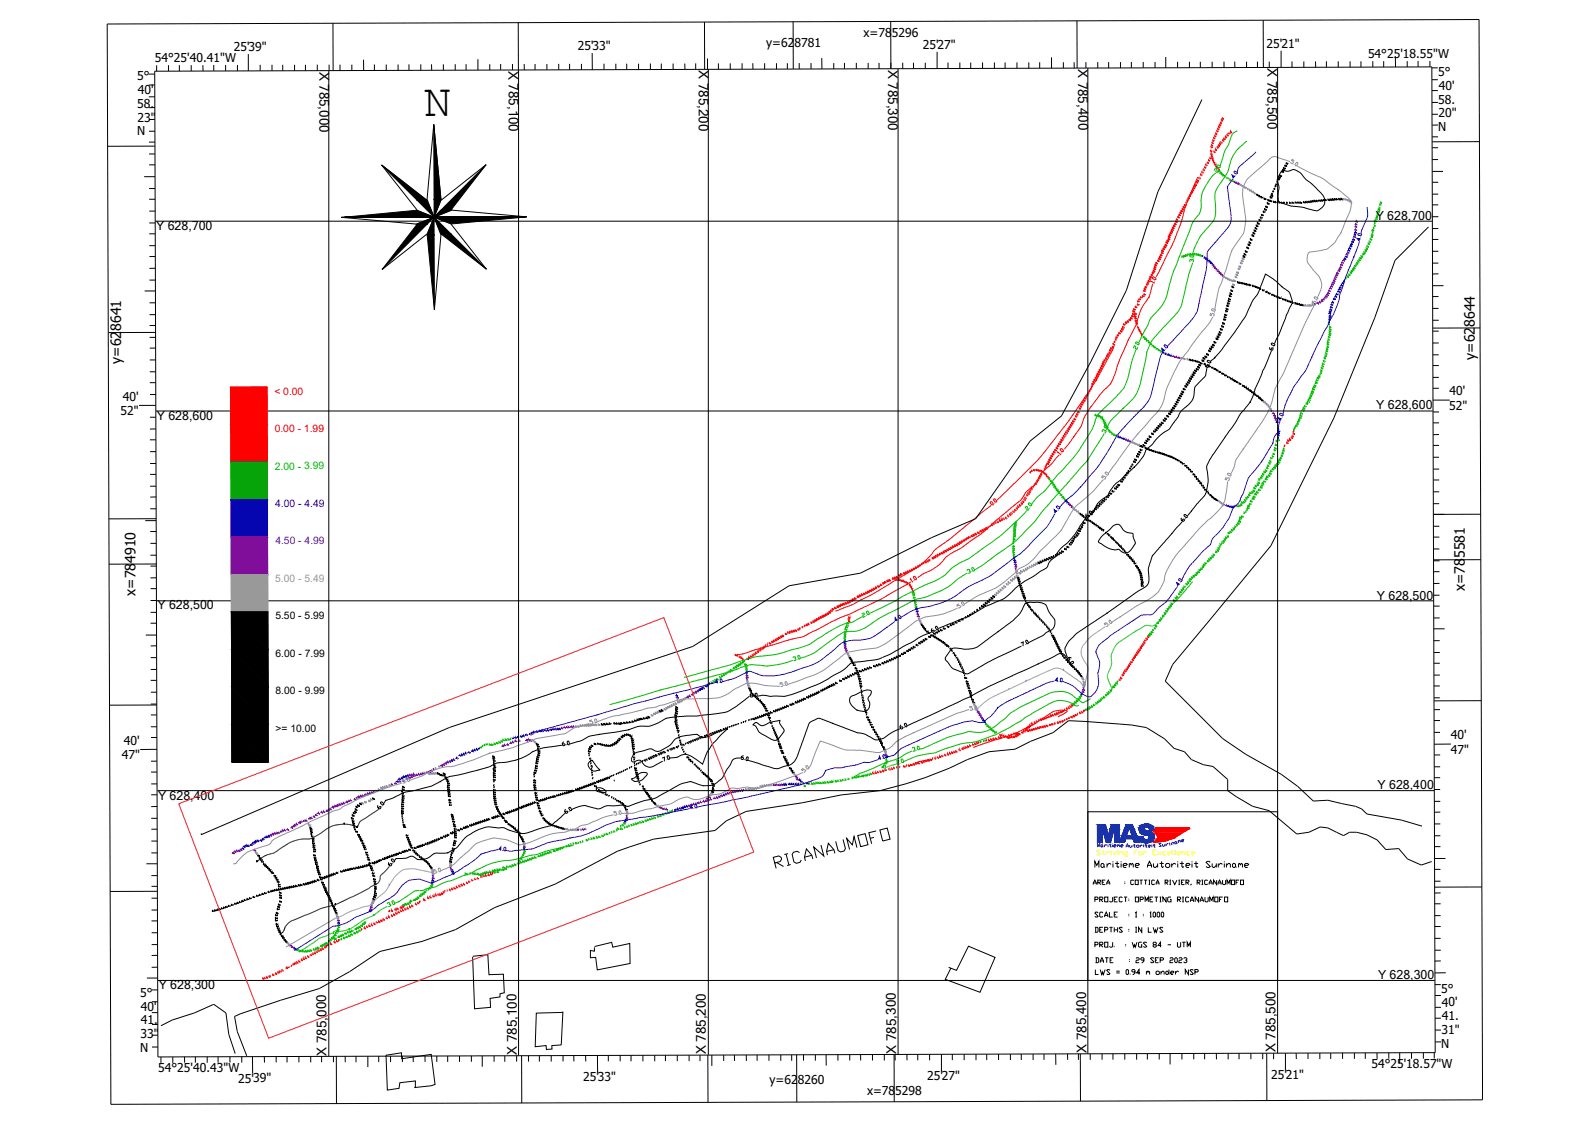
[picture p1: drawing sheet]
<svg xmlns="http://www.w3.org/2000/svg" width="420mm" height="297mm" viewBox="0 0 420 297" stroke-linecap="round" stroke-linejoin="round" font-family="sans-serif">
<defs><g id="words">
<text font-size="12.3" x="112.1" y="30.6">N</text>
<g font-size="3.8">
<text x="390.3" y="95.2" transform="rotate(-90 390.3 95.2)">y=628644</text>
<text x="32.1" y="96.3" transform="rotate(-90 32.1 96.3)">y=628641</text>
<text x="35.9" y="157.6" transform="rotate(-90 35.9 157.6)">x=784910</text>
<text x="387.6" y="156.4" transform="rotate(-90 387.6 156.4)">x=785581</text>
</g>
<g font-size="3.6">
<text x="84.5" y="18.9" transform="rotate(90 84.5 18.9)">X 785,000</text>
<text x="134.6" y="18.8" transform="rotate(90 134.6 18.8)">X 785,100</text>
<text x="184.9" y="18.6" transform="rotate(90 184.9 18.6)">X 785,200</text>
<text x="234.9" y="18.4" transform="rotate(90 234.9 18.4)">X 785,300</text>
<text x="285.3" y="18.2" transform="rotate(90 285.3 18.2)">X 785,400</text>
<text x="335.3" y="18.1" transform="rotate(90 335.3 18.1)">X 785,500</text>
<text x="86.4" y="279.2" transform="rotate(-90 86.4 279.2)">X 785,000</text>
<text x="136.7" y="279" transform="rotate(-90 136.7 279)">X 785,100</text>
<text x="186.8" y="278.8" transform="rotate(-90 186.8 278.8)">X 785,200</text>
<text x="237.1" y="278.7" transform="rotate(-90 237.1 278.7)">X 785,300</text>
<text x="287.4" y="278.5" transform="rotate(-90 287.4 278.5)">X 785,400</text>
<text x="337.5" y="278.3" transform="rotate(-90 337.5 278.3)">X 785,500</text>
</g>
<g font-size="3.3">
<text x="364" y="58.2">Y 628,700</text>
<text x="41.3" y="60.8">Y 628,700</text>
<text x="41.5" y="111.2">Y 628,600</text>
<text x="364.2" y="108.3">Y 628,600</text>
<text x="41.7" y="161.2">Y 628,500</text>
<text x="364.3" y="158.6">Y 628,500</text>
<text x="364.5" y="208.7">Y 628,400</text>
<text x="41.8" y="211.5">Y 628,400</text>
<text x="42" y="261.6">Y 628,300</text>
<text x="364.6" y="259">Y 628,300</text>
</g>
<g font-size="3.2">
<text x="228.5" y="9.8">x=785296</text>
<text x="41" y="16.5">54°25'40.41&quot;W</text>
<text x="61.8" y="13.6" transform="rotate(-1 61.8 13.6)">25'</text>
<text x="65.8" y="13.6">39&quot;</text>
<text x="152.9" y="13.3" transform="rotate(-1 152.9 13.3)">25'</text>
<text x="156.8" y="13.3">33&quot;</text>
<text x="202.7" y="12.4">y=628781</text>
<text x="244.1" y="13">25'27&quot;</text>
<text x="335.1" y="12.7">25'21&quot;</text>
<text x="361.9" y="15.5">54°25'18.55&quot;W</text>
<text x="36.3" y="21.2">5°</text>
<text x="380.5" y="20">5°</text>
<text x="380.7" y="23.7" transform="rotate(-1 380.7 23.7)">40'</text>
<text x="36.3" y="28.5">58.</text>
<text x="36.4" y="24.9">40'</text>
<text x="380.5" y="27.4">58.</text>
<text x="36.3" y="35.8">N</text>
<text x="36.4" y="32.2">23&quot;</text>
<text x="380.5" y="34.6">N</text>
<text x="380.6" y="31">20&quot;</text>
<text x="32.5" y="106">40'</text>
<text x="383.5" y="104.6" transform="rotate(-1 383.5 104.6)">40'</text>
<text x="31.9" y="109.9">52&quot;</text>
<text x="383.4" y="108.5">52&quot;</text>
<text x="32.8" y="197">40'</text>
<text x="383.8" y="195.6">40'</text>
<text x="32.2" y="200.9">47&quot;</text>
<text x="383.8" y="199.4">47&quot;</text>
<text x="37.1" y="263.7">5°</text>
<text x="381.3" y="262.6">5°</text>
<text x="37.3" y="267.4" transform="rotate(-1 37.3 267.4)">40'</text>
<text x="381.5" y="266.2" transform="rotate(-1 381.5 266.2)">40'</text>
<text x="381.5" y="269.8">41.</text>
<text x="37.2" y="274.7">33&quot;</text>
<text x="37.3" y="271">41.</text>
<text x="381.4" y="273.5">31&quot;</text>
<text x="37.1" y="278.3">N</text>
<text x="381.3" y="277.1">N</text>
<text x="41.9" y="283.5">54°25'40.43&quot;W</text>
<text x="63" y="286.3">25'39&quot;</text>
<text x="154.3" y="286">25'33&quot;</text>
<text x="203.6" y="286.7">y=628260</text>
<text x="245.3" y="285.7">25'27&quot;</text>
<text x="336.3" y="285.4">25'21&quot;</text>
<text x="362.8" y="282.4">54°25'18.57&quot;W</text>
<text x="229.4" y="289.7">x=785298</text>
</g>
<g font-size="3.1" fill="#f00">
<text x="321.4" y="35.6">2</text>
<text x="289.3" y="100.2">0</text>
<text x="290.7" y="97.7">0</text>
<text x="291" y="97.4">1</text>
<text x="286.5" y="106.2">0</text>
<text x="287.9" y="103">0</text>
<text x="288.2" y="102.3">0</text>
<text x="278.7" y="119.2">0</text>
<text x="278.7" y="119.9">5</text>
<text x="279" y="118.9">0</text>
<text x="279.4" y="118.2">0</text>
<text x="279.8" y="117.8">0</text>
<text x="281.5" y="114.7">0</text>
<text x="281.5" y="115.4">3</text>
<text x="273" y="125.6">0</text>
<text x="273" y="129.5">1</text>
<text x="274.1" y="127.4">1</text>
<text x="275.9" y="127.4">1</text>
<text x="244.5" y="149.9">1</text>
<text x="245.5" y="148.9">0</text>
<text x="246.9" y="148.2">0</text>
<text x="236.7" y="153.5">0</text>
<text x="239.9" y="152.4">1</text>
<text x="220.8" y="161.9">4</text>
<text x="212.7" y="166.5">0</text>
<text x="219.1" y="162.6">0</text>
<text x="275.9" y="191.2">0</text>
<text x="239.5" y="203.9">9</text>
<text x="243.1" y="203.2">8</text>
<text x="246.9" y="201.8">1</text>
<text x="116.4" y="237.4">1</text>
</g>
<g font-size="3.1" fill="#00c000">
<text x="322.1" y="47.3">4</text>
<text x="363" y="59.3">3</text>
<text x="363.7" y="56.8">2</text>
<text x="313.3" y="68.8">2</text>
<text x="314.7" y="68.8">1</text>
<text x="315.4" y="68.8">3</text>
<text x="359.1" y="69.8">5</text>
<text x="359.5" y="68.8">3</text>
<text x="359.8" y="68.1">3</text>
<text x="360.2" y="67.7">3</text>
<text x="302" y="91">2</text>
<text x="350" y="93.8">3</text>
<text x="347.5" y="101.6">2</text>
<text x="348.2" y="100.5">3</text>
<text x="348.5" y="98.8">3</text>
<text x="292.1" y="115.4">3</text>
<text x="336.5" y="118.2">3</text>
<text x="337.3" y="117.1">4</text>
<text x="338" y="122.1">2</text>
<text x="338.7" y="120.6">1</text>
<text x="332" y="130.9">2</text>
<text x="269.5" y="134.1">1</text>
<text x="267.4" y="140.8">2</text>
<text x="267.4" y="149.6">4</text>
<text x="267.4" y="150.6">4</text>
<text x="293.5" y="183.1">2</text>
<text x="284" y="187">9</text>
<text x="153.1" y="220.8">4</text>
<text x="141.5" y="227.9">2</text>
<text x="142.5" y="227.5">2</text>
<text x="147.1" y="226.1">9</text>
<text x="155.2" y="223.3">3</text>
<text x="155.6" y="223.3">1</text>
<text x="109" y="239.2">2</text>
<text x="111.1" y="237.4">2</text>
<text x="98.1" y="245.9">6</text>
<text x="98.8" y="245.5">7</text>
<text x="99.1" y="245.2">1</text>
<text x="100.5" y="244.8">9</text>
<text x="102" y="242.4">2</text>
<text x="86.8" y="249.4">2</text>
<text x="88.2" y="247.6">2</text>
<text x="88.5" y="247.3">2</text>
<text x="92.8" y="248.4">2</text>
<text x="94.2" y="247.6">1</text>
<text x="95.2" y="246.9">1</text>
<text x="96" y="246.6">1</text>
<text x="79.4" y="255.1">6</text>
<text x="82.6" y="253.3">1</text>
<text x="83.6" y="252.6">1</text>
</g>
<g font-size="3.1" fill="#1b0fee">
<text x="323.5" y="48.3">3</text>
<text x="324.2" y="49">3</text>
<text x="305.5" y="93.8">3</text>
<text x="280.5" y="133.7">3</text>
<text x="178.2" y="185.6">5</text>
<text x="186.6" y="182.4">4</text>
<text x="188.4" y="181.3">8</text>
<text x="138.3" y="197.2">4</text>
<text x="138.6" y="196.8">4</text>
<text x="139.7" y="197.2">5</text>
<text x="142.2" y="194.7">4</text>
<text x="144.6" y="194.4">4</text>
<text x="146.8" y="194.4">4</text>
<text x="147.5" y="194">4</text>
<text x="233.2" y="200.4">5</text>
<text x="209.9" y="207.1">9</text>
</g>
<g font-size="3.1">
<text x="335.1" y="54.7">5</text>
<text x="336.9" y="55">6</text>
<text x="338.7" y="55">6</text>
<text x="339.4" y="55">6</text>
<text x="341.8" y="55">6</text>
<text x="333.4" y="78.3">1</text>
<text x="336.2" y="79.7">6</text>
<text x="336.9" y="80.1">6</text>
<text x="317.5" y="97.7">6</text>
<text x="301.3" y="119.6">6</text>
<text x="302" y="119.9">5</text>
<text x="310.1" y="122.8">6</text>
<text x="311.9" y="123.8">6</text>
<text x="284.7" y="137.6">5</text>
<text x="285.8" y="137.9">6</text>
<text x="320.7" y="133.7">5</text>
<text x="293.2" y="143.9">7</text>
<text x="300.2" y="151.7">6</text>
<text x="300.9" y="154.5">6</text>
<text x="243.4" y="167.6">5</text>
<text x="244.1" y="168.3">6</text>
<text x="244.5" y="168.6">1</text>
<text x="245.9" y="169.7">6</text>
<text x="246.6" y="170">5</text>
<text x="247.3" y="170.4">6</text>
<text x="225.8" y="179.2">6</text>
<text x="226.5" y="181">7</text>
<text x="201.8" y="189.4">6</text>
<text x="164.4" y="195.8">6</text>
<text x="166.2" y="197.2">6</text>
<text x="182" y="197.2">7</text>
<text x="182.7" y="197.2">7</text>
<text x="183.1" y="196.8">7</text>
<text x="185.6" y="196.1">1</text>
<text x="191.9" y="193.7">7</text>
<text x="195.1" y="192.6">7</text>
<text x="158.4" y="198.3">6</text>
<text x="166.5" y="200">7</text>
<text x="166.9" y="203.9">7</text>
<text x="174.6" y="200.4">7</text>
<text x="179.9" y="198.6">1</text>
<text x="180.3" y="198.3">7</text>
<text x="181.7" y="202.8">6</text>
<text x="140.4" y="205.7">6</text>
<text x="155.6" y="207.4">7</text>
<text x="155.6" y="206.4">7</text>
<text x="155.6" y="205.3">7</text>
<text x="155.6" y="204.3">1</text>
<text x="159.8" y="207.1">6</text>
<text x="160.2" y="207.1">9</text>
<text x="161.2" y="206.4">7</text>
<text x="161.9" y="206.4">7</text>
<text x="163" y="205.7">7</text>
<text x="167.9" y="207.4">9</text>
<text x="183.1" y="204.3">7</text>
<text x="184.9" y="205.7">6</text>
<text x="117.8" y="213.1">6</text>
<text x="129.8" y="213.1">6</text>
<text x="151.7" y="210.3">8</text>
<text x="159.5" y="211.7">7</text>
<text x="170.7" y="212">4</text>
<text x="81.1" y="220.8">5</text>
<text x="105.5" y="219.1">7</text>
<text x="105.8" y="220.1">6</text>
<text x="145" y="219.8">2</text>
<text x="165.1" y="216.6">2</text>
<text x="81.8" y="225.4">6</text>
<text x="106.5" y="222.2">6</text>
<text x="108.7" y="226.8">6</text>
<text x="118.5" y="226.5">6</text>
<text x="119.2" y="222.2">6</text>
<text x="137.6" y="225.8">4</text>
<text x="137.6" y="224.7">5</text>
<text x="95.2" y="230.7">4</text>
<text x="96" y="230.4">6</text>
<text x="96.3" y="230">6</text>
<text x="99.8" y="229">4</text>
<text x="71.3" y="237.1">6</text>
<text x="71.6" y="236.7">6</text>
<text x="73.7" y="236.4">6</text>
<text x="86.1" y="239.2">6</text>
<text x="56.1" y="242.4">7</text>
<text x="87.1" y="241.3">5</text>
</g>
<g font-size="3.1" fill="#8c1b96">
<text x="358.1" y="60">6</text>
<text x="148.2" y="193.7">4</text>
<text x="112.5" y="206">5</text>
<text x="203.6" y="208.8">4</text>
<text x="187.3" y="211">5</text>
<text x="73.7" y="221.2">4</text>
<text x="74.4" y="221.2">6</text>
<text x="76.9" y="219.8">4</text>
<text x="78" y="219.1">4</text>
<text x="62.1" y="226.5">4</text>
</g>
<g font-size="3.1" fill="#8e919d">
<text x="324.9" y="75.5">5</text>
<text x="327" y="76.2">5</text>
<text x="346.8" y="81.8">5</text>
<text x="347.8" y="81.8">9</text>
<text x="349.2" y="80.8">7</text>
<text x="310.8" y="96">4</text>
<text x="268.1" y="154.2">5</text>
<text x="268.5" y="155.2">5</text>
<text x="268.8" y="156.3">6</text>
<text x="282.9" y="177.8">6</text>
<text x="283.3" y="178.2">6</text>
<text x="285.4" y="181">5</text>
<text x="256.8" y="188">5</text>
<text x="257.2" y="189.1">5</text>
<text x="155.9" y="193">5</text>
<text x="94.9" y="212">4</text>
<text x="164.4" y="214.5">3</text>
<text x="194.7" y="210.6">9</text>
<text x="65.3" y="224.7">4</text>
<text x="88.2" y="243.8">5</text>
</g>
<g font-size="2.7" fill="#f00">
<text x="72.6" y="104.4">&lt; 0.00</text>
<text x="72.7" y="114.3">0.00 - 1.99</text>
</g>
<text font-size="2.7" fill="#00a500" x="72.7" y="124.2">2.00 - 3.99</text>
<text font-size="2.7" fill="#00f" x="72.8" y="134.1">4.00 - 4.49</text>
<text font-size="2.7" fill="#7c00a5" x="72.9" y="144">4.50 - 4.99</text>
<text font-size="2.7" fill="#989898" x="72.8" y="153.9">5.00 - 5.49</text>
<g font-size="2.7">
<text x="72.9" y="163.8">5.50 - 5.99</text>
<text x="72.9" y="173.7">6.00 - 7.99</text>
<text x="72.9" y="183.6">8.00 - 9.99</text>
<text x="72.9" y="193.5">&gt;= 10.00</text>
</g>
<g font-size="2.6" fill="#f00">
<text x="321.7" y="34.9">2</text>
<text x="322.4" y="33.2">2</text>
<text x="319.6" y="40.2">2</text>
<text x="320" y="39.2">2</text>
<text x="320.7" y="40.9">2</text>
<text x="321.7" y="39.9">2</text>
<text x="322.8" y="38.5">3</text>
<text x="324.6" y="36.7">7</text>
<text x="317.9" y="45.5">1</text>
<text x="318.9" y="43.7">2</text>
<text x="320.7" y="44.8">4</text>
<text x="314.3" y="51.9">1</text>
<text x="316.1" y="49">2</text>
<text x="311.1" y="58.2">7</text>
<text x="312.6" y="56.1">8</text>
<text x="313.3" y="54.3">1</text>
<text x="308.3" y="64.6">5</text>
<text x="308.7" y="63.5">5</text>
<text x="309.4" y="62.1">5</text>
<text x="309.7" y="61">5</text>
<text x="305.2" y="70.9">6</text>
<text x="305.9" y="69.8">6</text>
<text x="306.6" y="68.8">6</text>
<text x="307.3" y="66.7">5</text>
<text x="302.7" y="76.6">7</text>
<text x="303" y="76.2">7</text>
<text x="304.1" y="74.1">7</text>
<text x="299.9" y="82.5">6</text>
<text x="301.3" y="80.1">7</text>
<text x="294.9" y="90">1</text>
<text x="296.7" y="87.1">4</text>
<text x="299.5" y="84.3">8</text>
<text x="300.2" y="87.8">1</text>
<text x="293.2" y="93.5">1</text>
<text x="293.9" y="93.1">1</text>
<text x="291.4" y="96.7">1</text>
<text x="286.1" y="107.2">1</text>
<text x="282.9" y="113.2">2</text>
<text x="284" y="111.5">1</text>
<text x="285" y="109.4">1</text>
<text x="282.2" y="114.3">2</text>
<text x="339.7" y="118.5">9</text>
<text x="340.8" y="117.1">9</text>
<text x="276.6" y="123.5">8</text>
<text x="271.3" y="131.9">3</text>
<text x="267.1" y="136.5">1</text>
<text x="270.9" y="132.3">4</text>
<text x="256.8" y="142.9">8</text>
<text x="258.6" y="141.8">8</text>
<text x="262.5" y="139.7">1</text>
<text x="263.2" y="139.3">2</text>
<text x="247.3" y="148.2">3</text>
<text x="249.4" y="147.1">6</text>
<text x="249.8" y="146.8">6</text>
<text x="253.6" y="144.6">7</text>
<text x="254.4" y="144.3">7</text>
<text x="232.8" y="155.6">4</text>
<text x="237.1" y="153.5">2</text>
<text x="239.2" y="155.6">1</text>
<text x="239.2" y="152.8">1</text>
<text x="240.6" y="152">1</text>
<text x="240.9" y="151.7">1</text>
<text x="221.2" y="161.6">4</text>
<text x="223" y="160.9">5</text>
<text x="226.5" y="158.7">0</text>
<text x="230" y="157.3">5</text>
<text x="230.4" y="157">4</text>
<text x="214.8" y="165.5">2</text>
<text x="223.3" y="167.2">5</text>
<text x="223.7" y="166.2">1</text>
<text x="199.3" y="173.6">1</text>
<text x="202.8" y="171.4">8</text>
<text x="205.3" y="170">6</text>
<text x="209.2" y="168.3">2</text>
<text x="300.6" y="173.2">4</text>
<text x="193.7" y="174.6">8</text>
<text x="197.9" y="175">7</text>
<text x="296.3" y="179.9">4</text>
<text x="297" y="178.9">4</text>
<text x="299.5" y="175">4</text>
<text x="274.5" y="191.6">0</text>
<text x="275.2" y="191.6">8</text>
<text x="276.9" y="190.9">7</text>
<text x="280.5" y="189.4">9</text>
<text x="284" y="190.5">7</text>
<text x="261.4" y="196.8">9</text>
<text x="261.8" y="194.4">9</text>
<text x="262.1" y="194.7">7</text>
<text x="265.3" y="196.1">8</text>
<text x="266.7" y="195.8">1</text>
<text x="268.5" y="195.8">1</text>
<text x="269.9" y="195.1">1</text>
<text x="270.2" y="194.7">3</text>
<text x="271.3" y="193.7">9</text>
<text x="272.3" y="194.4">4</text>
<text x="274.5" y="193.7">3</text>
<text x="279.8" y="192.3">1</text>
<text x="241.3" y="203.2">0</text>
<text x="242.4" y="203.2">8</text>
<text x="243.8" y="202.8">7</text>
<text x="249.1" y="201.1">5</text>
<text x="251.2" y="200.4">5</text>
<text x="252.2" y="200">5</text>
<text x="252.9" y="199.7">5</text>
<text x="254.7" y="199">5</text>
<text x="231.8" y="205.3">1</text>
<text x="122.4" y="232.5">2</text>
<text x="124.9" y="233.9">7</text>
<text x="125.6" y="232.5">5</text>
<text x="112.5" y="238.8">8</text>
<text x="114.3" y="238.1">3</text>
<text x="119.9" y="236">6</text>
<text x="123.1" y="234.6">7</text>
<text x="100.2" y="244.8">8</text>
<text x="108.3" y="240.9">8</text>
<text x="85" y="251.9">9</text>
<text x="77.3" y="256.1">5</text>
<text x="69.5" y="260">7</text>
<text x="70.6" y="259.6">4</text>
<text x="73.4" y="258.2">3</text>
</g>
<g font-size="2.6" fill="#00c000">
<text x="321.7" y="46.2">9</text>
<text x="321.7" y="46.6">1</text>
<text x="363.7" y="57.1">3</text>
<text x="362.3" y="63.5">2</text>
<text x="363" y="61">1</text>
<text x="316.4" y="68.8">3</text>
<text x="318.2" y="69.5">2</text>
<text x="358.4" y="70.9">6</text>
<text x="354.5" y="76.2">1</text>
<text x="357" y="73">8</text>
<text x="351" y="90">7</text>
<text x="351" y="88.9">8</text>
<text x="302.3" y="91">4</text>
<text x="304.8" y="93.1">5</text>
<text x="350.3" y="94.2">5</text>
<text x="347.5" y="102">7</text>
<text x="345.4" y="107.6">3</text>
<text x="346.1" y="104.8">2</text>
<text x="347.1" y="103.4">8</text>
<text x="290.3" y="111.5">3</text>
<text x="291" y="112.2">6</text>
<text x="291.4" y="113.2">8</text>
<text x="342.2" y="113.9">1</text>
<text x="342.9" y="112.9">1</text>
<text x="344.3" y="109.4">3</text>
<text x="294.2" y="116.4">8</text>
<text x="337.6" y="116.4">1</text>
<text x="334.8" y="124.5">6</text>
<text x="335.8" y="122.1">7</text>
<text x="336.2" y="124.9">2</text>
<text x="276.6" y="127.7">9</text>
<text x="279" y="130.9">7</text>
<text x="279.4" y="131.2">8</text>
<text x="330.6" y="131.6">5</text>
<text x="332" y="131.6">8</text>
<text x="333" y="129.8">7</text>
<text x="333.7" y="128.8">7</text>
<text x="334.1" y="128.1">6</text>
<text x="334.8" y="127">2</text>
<text x="269.9" y="134.1">2</text>
<text x="270.6" y="133">3</text>
<text x="327.7" y="137.9">9</text>
<text x="328.4" y="133.7">6</text>
<text x="329.5" y="135.1">8</text>
<text x="267.4" y="143.9">8</text>
<text x="323.5" y="143.6">4</text>
<text x="325.6" y="141.1">2</text>
<text x="326" y="140.8">1</text>
<text x="327" y="139.3">8</text>
<text x="327.4" y="138.3">8</text>
<text x="267.4" y="145.7">2</text>
<text x="320" y="148.5">5</text>
<text x="321.7" y="146.4">3</text>
<text x="322.1" y="145.3">2</text>
<text x="314.3" y="154.5">5</text>
<text x="315.4" y="153.5">4</text>
<text x="318.2" y="150.3">4</text>
<text x="240.6" y="157.7">9</text>
<text x="241.3" y="161.2">6</text>
<text x="308.7" y="161.9">5</text>
<text x="308.7" y="160.9">3</text>
<text x="309.7" y="160.2">6</text>
<text x="304.8" y="167.6">1</text>
<text x="305.5" y="166.2">2</text>
<text x="308" y="163">3</text>
<text x="223" y="172.2">5</text>
<text x="223" y="169">4</text>
<text x="302.3" y="170.7">7</text>
<text x="303.4" y="169.3">2</text>
<text x="303.7" y="169">5</text>
<text x="191.2" y="179.6">1</text>
<text x="194.4" y="177.4">5</text>
<text x="195.4" y="175.3">6</text>
<text x="195.4" y="176.7">3</text>
<text x="195.8" y="175.7">9</text>
<text x="196.8" y="178.2">6</text>
<text x="291.7" y="185.2">2</text>
<text x="293.9" y="183.1">8</text>
<text x="286.8" y="189.1">3</text>
<text x="287.2" y="188.7">9</text>
<text x="290" y="186.3">3</text>
<text x="130.5" y="197.9">9</text>
<text x="257.9" y="197.9">9</text>
<text x="261.4" y="194">1</text>
<text x="128.8" y="198.3">9</text>
<text x="129.5" y="198.3">9</text>
<text x="133.7" y="198.3">8</text>
<text x="211.3" y="208.1">3</text>
<text x="212.7" y="208.5">4</text>
<text x="214.5" y="208.5">8</text>
<text x="215.2" y="208.5">7</text>
<text x="219.1" y="208.1">4</text>
<text x="221.5" y="207.8">1</text>
<text x="223.7" y="207.4">1</text>
<text x="226.5" y="206.7">7</text>
<text x="227.5" y="206.4">2</text>
<text x="232.8" y="204.3">1</text>
<text x="236.4" y="204.3">1</text>
<text x="159.8" y="221.9">9</text>
<text x="162.6" y="220.5">9</text>
<text x="164.4" y="219.1">6</text>
<text x="167.2" y="219.1">3</text>
<text x="167.9" y="219.1">1</text>
<text x="171.1" y="218">8</text>
<text x="173.6" y="217">3</text>
<text x="137.6" y="227.5">1</text>
<text x="146.8" y="226.1">8</text>
<text x="150.6" y="224.4">3</text>
<text x="151.7" y="224.4">1</text>
<text x="129.8" y="231.8">4</text>
<text x="132.6" y="230.7">3</text>
<text x="133" y="231.1">4</text>
<text x="135.5" y="230">4</text>
<text x="139.7" y="228.6">6</text>
<text x="109.4" y="239.2">4</text>
<text x="98.1" y="245.5">1</text>
<text x="99.5" y="245.2">8</text>
<text x="104.4" y="241.7">9</text>
<text x="106.9" y="240.2">2</text>
<text x="109.7" y="240.2">9</text>
<text x="87.5" y="249.1">3</text>
<text x="88.5" y="247.6">8</text>
<text x="88.9" y="246.6">7</text>
<text x="80.8" y="254.4">6</text>
<text x="81.5" y="254">7</text>
<text x="84" y="252.6">8</text>
<text x="84.7" y="252.2">8</text>
</g>
<g font-size="2.6" fill="#8e919d">
<text x="326.3" y="49.7">7</text>
<text x="328.4" y="50.8">5</text>
<text x="354.9" y="54">4</text>
<text x="324.2" y="75.1">2</text>
<text x="327.4" y="76.2">7</text>
<text x="311.1" y="96">9</text>
<text x="333.7" y="107.6">4</text>
<text x="268.1" y="152.4">2</text>
<text x="242" y="163.7">6</text>
<text x="196.8" y="179.9">5</text>
<text x="224.4" y="175.7">9</text>
<text x="285" y="179.6">7</text>
<text x="286.1" y="182.7">1</text>
<text x="176" y="188.4">4</text>
<text x="178.2" y="189.4">8</text>
<text x="178.2" y="188.4">6</text>
<text x="179.9" y="186.6">1</text>
<text x="256.8" y="187">6</text>
<text x="257.9" y="189.1">1</text>
<text x="152.8" y="193.3">2</text>
<text x="157.7" y="193">5</text>
<text x="116.1" y="203.9">9</text>
<text x="100.5" y="209.5">2</text>
<text x="105.8" y="209.5">6</text>
<text x="106.5" y="206.7">4</text>
<text x="198.6" y="209.9">2</text>
<text x="201.1" y="209.2">2</text>
<text x="96.7" y="211.3">6</text>
<text x="98.8" y="210.6">1</text>
<text x="148.5" y="220.5">5</text>
<text x="151" y="220.8">3</text>
<text x="165.1" y="217.7">7</text>
<text x="112.2" y="229.7">5</text>
<text x="112.2" y="229.3">9</text>
<text x="112.9" y="230.4">6</text>
<text x="113.9" y="232.5">2</text>
<text x="88.9" y="244.8">7</text>
</g>
<g font-size="2.6">
<text x="332" y="52.9">6</text>
<text x="333.7" y="54">8</text>
<text x="351.4" y="54">5</text>
<text x="334.8" y="54.3">8</text>
<text x="336.2" y="54.7">9</text>
<text x="345.4" y="54.7">3</text>
<text x="348.5" y="54.3">3</text>
<text x="329.1" y="76.6">8</text>
<text x="331.6" y="77.3">8</text>
<text x="338.7" y="80.4">3</text>
<text x="340.8" y="81.1">1</text>
<text x="343.3" y="81.8">6</text>
<text x="319.6" y="98.4">6</text>
<text x="323.5" y="100.5">2</text>
<text x="325.3" y="101.6">6</text>
<text x="327" y="102.7">6</text>
<text x="328.8" y="103.7">4</text>
<text x="329.8" y="104.4">3</text>
<text x="330.2" y="104.8">1</text>
<text x="300.9" y="119.2">6</text>
<text x="304.4" y="120.6">3</text>
<text x="306.9" y="121.4">5</text>
<text x="312.9" y="124.5">7</text>
<text x="315.4" y="127.4">5</text>
<text x="316.8" y="129.1">4</text>
<text x="317.5" y="130.2">6</text>
<text x="318.2" y="130.9">1</text>
<text x="284.3" y="136.5">4</text>
<text x="322.4" y="134.4">5</text>
<text x="287.5" y="139">2</text>
<text x="288.6" y="139.7">5</text>
<text x="290" y="140.8">8</text>
<text x="290.3" y="141.1">8</text>
<text x="296" y="146.4">3</text>
<text x="296.3" y="146.8">3</text>
<text x="298.4" y="148.9">8</text>
<text x="298.8" y="149.2">7</text>
<text x="299.5" y="150.3">7</text>
<text x="299.9" y="151.3">6</text>
<text x="269.5" y="156.6">3</text>
<text x="269.9" y="157.7">6</text>
<text x="270.2" y="159.5">9</text>
<text x="301.3" y="156.3">3</text>
<text x="242.7" y="166.2">3</text>
<text x="243.8" y="167.6">8</text>
<text x="272.3" y="163">3</text>
<text x="274.1" y="164.7">3</text>
<text x="275.9" y="166.5">3</text>
<text x="249.4" y="171.8">8</text>
<text x="249.8" y="172.2">9</text>
<text x="278.3" y="170.4">7</text>
<text x="279" y="171.8">5</text>
<text x="279.8" y="173.2">3</text>
<text x="251.9" y="174.6">2</text>
<text x="253.3" y="177.1">4</text>
<text x="254" y="178.9">1</text>
<text x="280.1" y="174.3">1</text>
<text x="281.9" y="176.7">6</text>
<text x="283.3" y="177.8">1</text>
<text x="197.2" y="182">2</text>
<text x="198.6" y="185.2">6</text>
<text x="226.5" y="180.3">7</text>
<text x="226.8" y="182.7">9</text>
<text x="227.5" y="185.9">1</text>
<text x="255.4" y="182.7">7</text>
<text x="256.1" y="184.5">4</text>
<text x="169" y="191.6">7</text>
<text x="170.4" y="191.2">6</text>
<text x="172.5" y="190.1">4</text>
<text x="178.2" y="191.2">1</text>
<text x="201.1" y="187.3">6</text>
<text x="202.5" y="190.5">9</text>
<text x="227.5" y="186.6">2</text>
<text x="228.2" y="189.8">2</text>
<text x="228.2" y="189.1">2</text>
<text x="139.7" y="197.2">9</text>
<text x="140.8" y="197.6">3</text>
<text x="157.3" y="197.9">6</text>
<text x="158.4" y="193">5</text>
<text x="161.9" y="197.9">5</text>
<text x="162.3" y="197.6">5</text>
<text x="162.3" y="192.6">5</text>
<text x="163.7" y="195.8">6</text>
<text x="163.7" y="192.6">7</text>
<text x="164.4" y="192.6">7</text>
<text x="166.5" y="192.3">7</text>
<text x="178.2" y="192.3">3</text>
<text x="178.5" y="195.8">7</text>
<text x="179.2" y="197.2">1</text>
<text x="188.4" y="195.1">1</text>
<text x="189.4" y="194.7">1</text>
<text x="203.2" y="192.6">1</text>
<text x="203.9" y="194">1</text>
<text x="205" y="196.8">2</text>
<text x="229.7" y="193">7</text>
<text x="231.4" y="196.1">5</text>
<text x="129.8" y="201.4">6</text>
<text x="141.5" y="202.1">8</text>
<text x="141.8" y="201.1">5</text>
<text x="154.9" y="201.1">7</text>
<text x="155.2" y="200">9</text>
<text x="155.6" y="199">7</text>
<text x="166.9" y="201.8">1</text>
<text x="167.9" y="203.2">7</text>
<text x="171.4" y="201.8">2</text>
<text x="172.9" y="201.1">2</text>
<text x="178.2" y="199">1</text>
<text x="205.7" y="198.6">8</text>
<text x="207.4" y="202.8">3</text>
<text x="233.5" y="200">5</text>
<text x="116.8" y="206">8</text>
<text x="117.8" y="209.5">8</text>
<text x="129.5" y="207.4">6</text>
<text x="130.2" y="204.3">2</text>
<text x="140.8" y="205.7">9</text>
<text x="140.8" y="209.5">8</text>
<text x="155.9" y="208.5">9</text>
<text x="156.6" y="209.2">9</text>
<text x="157.3" y="208.1">9</text>
<text x="158.4" y="207.4">6</text>
<text x="159.1" y="207.4">9</text>
<text x="167.6" y="205.7">8</text>
<text x="169.7" y="209.9">8</text>
<text x="185.2" y="205.7">9</text>
<text x="186.6" y="206.7">7</text>
<text x="92.1" y="213.1">7</text>
<text x="93.1" y="212.7">9</text>
<text x="93.8" y="212.4">7</text>
<text x="105.8" y="215.2">7</text>
<text x="105.8" y="213.4">5</text>
<text x="105.8" y="212.4">3</text>
<text x="118.2" y="211.3">9</text>
<text x="130.2" y="210.3">9</text>
<text x="130.5" y="214.1">7</text>
<text x="134.4" y="215.9">6</text>
<text x="136.2" y="215.2">5</text>
<text x="136.5" y="214.8">6</text>
<text x="140.4" y="213.8">7</text>
<text x="141.1" y="211.7">7</text>
<text x="142.2" y="215.9">5</text>
<text x="144.6" y="212.4">7</text>
<text x="146.8" y="211.7">7</text>
<text x="150.3" y="210.6">8</text>
<text x="157.7" y="210.6">7</text>
<text x="162.6" y="213.1">9</text>
<text x="170.7" y="211.3">5</text>
<text x="81.5" y="220.8">7</text>
<text x="118.9" y="217.3">6</text>
<text x="119.6" y="221.2">2</text>
<text x="122.4" y="220.1">5</text>
<text x="124.2" y="219.4">6</text>
<text x="125.2" y="219.1">5</text>
<text x="128.8" y="218">6</text>
<text x="132.3" y="217.7">5</text>
<text x="132.6" y="216.6">6</text>
<text x="133" y="218.4">5</text>
<text x="135.8" y="220.8">4</text>
<text x="136.2" y="221.2">2</text>
<text x="142.5" y="217">7</text>
<text x="82.2" y="224.4">2</text>
<text x="82.6" y="227.5">8</text>
<text x="82.6" y="226.5">7</text>
<text x="102.7" y="227.5">6</text>
<text x="104.4" y="227.2">4</text>
<text x="106.9" y="222.2">7</text>
<text x="108.3" y="225.4">3</text>
<text x="112.5" y="224.4">3</text>
<text x="113.6" y="224">3</text>
<text x="116.1" y="223">4</text>
<text x="116.8" y="222.6">3</text>
<text x="119.2" y="225.8">3</text>
<text x="137.9" y="225.4">7</text>
<text x="82.6" y="228.2">9</text>
<text x="82.9" y="229.3">8</text>
<text x="83.3" y="230.4">6</text>
<text x="84.3" y="233.9">5</text>
<text x="87.8" y="232.5">5</text>
<text x="89.6" y="231.8">4</text>
<text x="93.5" y="230.7">6</text>
<text x="94.2" y="230.7">4</text>
<text x="98.1" y="229.7">5</text>
<text x="100.5" y="228.6">4</text>
<text x="111.1" y="228.6">2</text>
<text x="62.8" y="239.9">7</text>
<text x="64.9" y="239.2">7</text>
<text x="67" y="238.1">6</text>
<text x="68.8" y="237.8">7</text>
<text x="71.3" y="237.1">7</text>
<text x="74.8" y="236">6</text>
<text x="79" y="235.3">6</text>
<text x="80.8" y="234.9">6</text>
<text x="85.4" y="236.4">4</text>
<text x="86.4" y="239.2">2</text>
<text x="60" y="240.9">7</text>
<text x="87.1" y="240.2">1</text>
<text x="87.8" y="241.7">8</text>
</g>
<g font-size="2.6" fill="#1b0fee">
<text x="357" y="64.6">4</text>
<text x="357.7" y="62.8">5</text>
<text x="358.1" y="62.1">5</text>
<text x="351.7" y="81.8">3</text>
<text x="351" y="85.4">1</text>
<text x="305.2" y="93.5">7</text>
<text x="307.6" y="94.9">3</text>
<text x="309.7" y="95.6">6</text>
<text x="336.5" y="111.8">6</text>
<text x="337.3" y="112.9">4</text>
<text x="297" y="117.5">6</text>
<text x="337.6" y="115.4">2</text>
<text x="325.6" y="135.5">1</text>
<text x="267.8" y="150.6">6</text>
<text x="312.2" y="157">6</text>
<text x="189.1" y="181">6</text>
<text x="285.8" y="183.8">8</text>
<text x="258.6" y="190.5">7</text>
<text x="134.4" y="197.9">7</text>
<text x="137.2" y="196.1">2</text>
<text x="138.6" y="197.2">8</text>
<text x="148.5" y="193.7">5</text>
<text x="121.4" y="201.1">3</text>
<text x="123.5" y="200.4">3</text>
<text x="126.3" y="199">4</text>
<text x="233.9" y="201.1">8</text>
<text x="206.7" y="208.8">4</text>
<text x="209.2" y="205.7">7</text>
<text x="179.2" y="215.2">3</text>
<text x="181.7" y="214.5">5</text>
<text x="176" y="216.3">8</text>
<text x="68.4" y="223.7">2</text>
<text x="118.5" y="230.4">2</text>
</g>
<g font-size="2.6" fill="#8c1b96">
<text x="318.6" y="69.8">3</text>
<text x="353.8" y="72">5</text>
<text x="354.5" y="70.2">5</text>
<text x="355.2" y="69.1">5</text>
<text x="356.3" y="67">5</text>
<text x="320.7" y="72.3">6</text>
<text x="351.7" y="76.6">6</text>
<text x="352.8" y="74.1">5</text>
<text x="350" y="80.1">7</text>
<text x="352.4" y="80.4">4</text>
<text x="353.1" y="78.3">4</text>
<text x="334.1" y="107.9">3</text>
<text x="299.5" y="118.5">2</text>
<text x="280.5" y="132.6">5</text>
<text x="282.9" y="135.5">9</text>
<text x="223.7" y="174.3">2</text>
<text x="183.8" y="184.1">5</text>
<text x="149.2" y="193.7">6</text>
<text x="149.9" y="193.7">7</text>
<text x="117.1" y="203.2">8</text>
<text x="118.9" y="202.5">4</text>
<text x="104.8" y="207.4">3</text>
<text x="107.6" y="206.4">5</text>
<text x="110.8" y="206">8</text>
<text x="87.1" y="214.8">8</text>
<text x="88.2" y="214.5">6</text>
<text x="90.3" y="213.8">6</text>
<text x="174.3" y="215.2">6</text>
<text x="184.1" y="213.8">8</text>
<text x="188" y="210.3">8</text>
<text x="189.4" y="212">5</text>
<text x="190.9" y="211.7">5</text>
<text x="194.4" y="210.6">8</text>
<text x="79" y="218.7">7</text>
<text x="82.9" y="217">6</text>
<text x="153.1" y="220.8">1</text>
<text x="63.1" y="226.1">5</text>
<text x="63.5" y="225.8">5</text>
<text x="64.9" y="225.1">4</text>
<text x="69.9" y="222.6">4</text>
<text x="113.6" y="235.3">8</text>
</g>
</g></defs>
<!-- layer: Soundings -->
<path d="M76.5 255.9h-.2l.2-.1v.2" fill="none" stroke="#f00" stroke-width=".26"/>
<g fill="none" stroke="#8e919d" stroke-width=".26">
<path d="M327.4 71.9h-.2l.2 .2v.2l-.2-.1M327.8 71h-.2l.2 .1-.2 .1M328 70.4h-.2l.2 .1-.2 .2M328.1 71.3h-.2l.1-.2v.2M328.3 70.7v-.2v.3M328.4 69.4h-.2l.2 .2-.2 .1M328.7 69.6l-.2 .2M328.7 68.8h-.3l.3 .2-.3 .1M328.9 68.2h-.2l.2 .2-.2 .1M328.9 69l-.1 .2M329.2 68.4l-.2 .2M314.4 95.1v.2"/>
<path d="M263.4 157.1h-.3l.3 .2-.3 .1M263.7 157.3l-.2 .2M263.9 156.7h-.3l.3 .2-.1 .2-.2-.1M264.1 157h-.2l.2-.1v.2M264.3 156.3h-.2l.2 .1v.2l-.2-.1M264.6 156.6v-.2v.3M264.8 155.8h-.2l.2 .2-.2 .1M264.9 156l.1 .1M265 156.1l-.1 .1M265.3 155.4h-.2l.2 .3h-.2M265.4 155.6l.1 .1M265.6 155.7h-.2"/>
<path d="M265.8 154.9h-.2l.2 .2v.2l-.2-.1M265.9 155.2l.2-.1-.2 .2M266.4 154.3h-.2l.2 .4-.2-.1M266.6 154.6h.1M266.7 154.6l-.1 .1M267 153.9h-.3l.2 .4-.2-.1M271.5 150.4h-.2l.2 .2-.2 .1M271.6 150.6l.2 .2M272 150.1h-.3l.3 .1-.3 .2M272.1 150.3v.1M272.5 149.8h-.2l.2 .1-.2 .2M272.7 150h.1l-.1 .1"/>
<path d="M273.1 149.5h-.2l.2 .4-.2-.1M273.3 149.7v.1M273.4 149.8l-.1 .1M273.7 149.2h-.2l.2 .2-.1 .2-.1-.1M274 149.5h-.2l.1-.1v.2M274.3 148.9h-.3l.3 .2-.1 .2-.2-.1M274.5 149.1l-.1 .2M68 225.7h-.2l.2 .1-.2 .2M68.3 225.8l-.2 .3M98.4 239.2h-.3l.3 .2-.3 .1M98.5 239.4l.1 .2M98.5 238.7h-.2l.2 .4-.2-.1"/>
<path d="M98.7 238.2h-.2l.2 .1-.2 .2M98.8 239h-.2l.2-.2v.3M99 238.3l-.2 .2M76.1 249.2h-.3l.3 .2-.3 .1M76.2 249.4v.2M76.5 249.6h-.3l.3 .2-.3 .1M76.6 249.8l.1 .2"/>
</g>
<g fill="none" stroke="#000" stroke-width=".26">
<path d="M332.6 59.5h-.2l.1 .4-.1-.1M332.8 59.7v.2l-.1-.1M332.9 58.9h-.2l.2 .2v.2l-.2-.1M333.2 59.1l-.2 .2h.2l-.2-.1M333.3 58h-.2l.2 .4-.2-.1M333.5 58.2h.1l-.1 .3M333.7 57.4h-.2l.2 .2-.2 .1M333.8 57.6h.2l-.2 .2M334 56.7h-.2l.2 .2v.2l-.2-.1M334.1 56.9l.1 .3M334.4 55.8h-.2l.2 .4-.2-.1M334.6 56h.1l-.1 .3"/>
<path d="M336.9 50.4l-.1 .3h.2l-.2-.1M337.2 49.7l-.1 .3h.2l-.2-.1M337.5 49.1h-.1l.1 .3 .1-.1-.2-.1M337.7 48.6l-.1 .1 .1 .2-.1-.1M338 47.9l-.1 .3h.2l-.2-.1M338.3 47.2l-.1 .1 .1 .3 .1-.1-.2-.1M338.5 47.4v.2M338.5 47.6h.1M338.5 46.7l-.1 .3h.2l-.2-.1M338.7 47l.1 .2M338.8 46.3l-.2 .3h.2l-.2-.1M339 46.5l.1 .2"/>
<path d="M339.3 45.2l-.2 .1 .2 .3-.2-.2M339.5 45.4l.1 .2M339.5 44.7l-.2 .3h.3l-.3-.1M339.7 45l.2 .2M339.8 44.3l-.2 .3h.2l-.2-.1M339.9 44.5l.2 .2M340.1 43.6l-.2 .1 .2 .3-.2-.2M340.3 43.9l.1 .1M340.4 43l-.1 .3h.2l-.2-.1M340.6 43.2l.2 .2M325.1 79.5h-.2l.2 .2-.2 .1M325.2 79.7h.2l-.1 .2"/>
<path d="M325.2 78.9h-.2l.2 .2-.2 .1M325.5 78.1h-.3l.2 .3h-.2M325.5 79.1l-.1 .2h.1l-.1-.1M325.6 77.5h-.2l.2 .4-.2-.1M325.7 78.3v.2l-.1-.1M325.9 77.6v.3l-.1-.1M325.9 76.7h-.3l.3 .2-.3 .1M329.1 67.6h-.2l.2 .2v.2l-.2-.1M329.4 67.8l-.2 .2M329.4 67.1h-.3l.3 .2-.3 .1M329.6 67.3l-.1 .2M329.7 66.3h-.2l.2 .2-.2 .1"/>
<path d="M330 66.5l-.2 .2M330.1 65.4h-.2l.2 .1-.2 .2M330.4 65.5l-.2 .2M330.4 64.6h-.2l.2 .1-.2 .2M330.7 64h-.2l.2 .1-.2 .2M330.7 64.7l-.2 .2M331 64.1l-.2 .2M331 63.2h-.2l.2 .1-.2 .2M331.3 63.3v.2h-.2M331.5 62.1h-.3l.3 .2-.1 .1h-.2M331.7 62.3v.2l-.1-.1M331.8 61.5h-.3l.3 .1-.1 .2h-.2"/>
<path d="M332 61.6v.3l-.1-.1M332 60.8h-.2l.2 .2-.2 .1M332.3 61v.3l-.2-.2M332.3 60.2h-.2l.2 .2-.2 .1M332.5 60.4v.2l-.1-.1M315 95h-.3l.3 .2-.1 .2-.2-.1M315 99.9h-.3l.3 .2-.1 .2-.2-.1M315.2 95.2l-.1 .2h.2l-.2-.1M315.3 99.4h-.2l.2 .2-.2 .1M315.5 99.7h.1M315.6 98.9h-.2l.2 .2-.2 .1M315.7 95.2h-.2l.2 .1-.2 .2"/>
<path d="M315.8 95.3h.2l-.2 .3M315.8 99.2h.1M315.9 98.4h-.2l.2 .4-.2-.1M316.1 98.7h.1M316.3 97.9h-.2l.2 .1-.2 .2M316.4 95.3h-.3l.3 .2-.3 .1M316.4 98.2l.1-.2-.1 .3M319.5 93.6h-.3l.3 .1-.1 .2h-.2M319.7 93.9h.1M320 92.6h-.3l.3 .2-.3 .1M320.1 92.9h.1M320.3 92.1h-.3l.3 .1v.2h-.3"/>
<path d="M320.5 92.4h.1M320.7 91.6h-.2l.1 .3h-.1M320.8 91.9h.1M321.1 91.1h-.3l.3 .3h-.3M321.2 91.4h.1M321.4 90.3h-.2l.2 .2v.2l-.2-.1M321.6 90.6h.1M321.9 89.4h-.2l.2 .4-.2-.1M322.1 89.7h.1M322.2 88.9h-.2l.2 .3h-.2M322.5 89.2l-.1-.1v.2M322.5 88.3h-.2l.2 .4-.2-.1"/>
<path d="M322.8 87.8h-.2l.1 .3-.1-.1M322.8 88.6l-.1-.1h.1l-.1 .2M323 88h.1M323.1 87h-.2l.2 .1v.2l-.2-.1M323.3 87.2h.1M323.4 86.1h-.2l.2 .2-.2 .1M323.6 86.4h.1M323.7 85.3h-.2l.2 .2-.1 .2-.1-.1M323.9 85.6h.1M324 84.4h-.3l.3 .1-.1 .2h-.2M324.1 84.5h.2l-.2 .3M324.1 83.8h-.2l.2 .1-.2 .2"/>
<path d="M324.2 83.9h.2l-.1 .3M324.3 83.1h-.3l.3 .2-.1 .2-.2-.1M324.4 83.3h.2l-.2 .3M324.5 82.1h-.2l.1 .4-.1-.1M324.6 82.3h.2l-.1 .3M324.6 81.5h-.2l.2 .2-.2 .1M324.8 81.8h.1M324.8 80.7h-.2l.2 .2v.2l-.2-.1M325 80.9v.3M325 80.1h-.3l.3 .2-.3 .1M325.1 80.3h.1l-.1 .2M303.8 116h-.2l.1 .3-.1-.1"/>
<path d="M304.3 115.3h-.3l.3 .2-.1 .2-.2-.1M304.4 115.6h.1M304.9 114.6h-.2l.2 .1-.2 .2M305.1 114.9h.1M305.4 114h-.2l.2 .1-.2 .2M305.6 114.1h.1l-.1 .3M305.9 113.5h-.3l.3 .2-.3 .1M306 113.8h.1M306.2 113h-.2l.2 .4-.2-.1M306.4 113.3h.1M306.7 112.6h-.3l.3 .1-.1 .2h-.2M306.8 112.9h.1"/>
<path d="M307 112.1h-.2l.2 .4-.2-.1M307.2 112.4h.1M307.5 111.7h-.2l.2 .1-.2 .2M307.6 112h.1M308 111h-.2l.2 .2-.2 .1M308.1 111.3h.1M308.4 110.6h-.3l.3 .1-.3 .2M308.6 110.9h.1M308.9 109.9h-.2l.2 .2-.2 .1M309.1 110.2h.1M309.4 109.3h-.2l.2 .1-.2 .2M309.6 109.6h.1"/>
<path d="M309.8 108.8h-.3l.3 .1-.3 .2M309.9 109.1h.1M310.1 108.2h-.2l.2 .2-.2 .1M310.3 108.5h.1M310.5 107.7h-.3l.3 .2-.1 .2-.2-.1M310.6 108h.1M310.8 107.2h-.2l.2 .2-.2 .1M311.1 107.5l-.1-.1v.3M311.2 106.7h-.3l.3 .2-.3 .1M311.4 107l-.1-.1v.2M311.4 106.2h-.2l.2 .1-.2 .2M311.6 106.5h.1"/>
<path d="M311.7 105.6h-.2l.2 .2v.2l-.2-.1M311.9 105.8l.1 .2zM312 105.1h-.2l.2 .2-.2 .1M312.2 105.4h.1M312.3 104.6h-.2l.2 .1v.2h-.2M312.5 104.9h.1M312.6 104h-.2l.2 .2-.2 .1M312.9 104.3l-.1-.1v.2M312.9 103.5h-.2l.2 .1-.1 .2h-.1M313.2 103.8l-.1-.2v.3M313.3 102.7h-.2l.2 .2-.2 .1M313.6 103l-.2-.1v.3"/>
<path d="M313.7 102h-.2l.2 .2-.2 .1M314 102.3l-.2-.1h.2l-.1 .2M314.1 101.5h-.3l.3 .2-.3 .1M314.3 101.8l-.1-.1v.2M314.4 101h-.2l.2 .2-.2 .1M314.7 101.3l-.2-.1h.2l-.2 .2M314.7 100.5h-.2l.2 .2-.2 .1M314.8 100.8h.1M315.1 100.2h.1M285.8 139.7l-.1 .1 .1 .2 .1-.1-.2-.1M286 139.9l.1 .2M286.2 139.2l-.2 .3h.3l-.3-.1"/>
<path d="M286.4 139.4l.1 .2M286.5 138.6l-.2 .2 .2 .2 .1-.1-.3-.1M289.1 135.5h.2l-.1 .2M289.3 134.9l-.1 .3h.2l-.2-.2M289.8 134.4l-.2 .3h.3l-.3-.1M289.9 134.6h.2l-.2 .2M290.2 134l-.2 .1 .2 .2-.2-.1M290.4 134.2v.1M290.5 134.3l-.1 .1M290.6 133.6h-.2l.2 .3-.2-.2M290.8 133.8l.1 .1M290.9 133.9h-.1"/>
<path d="M291 133.1l-.1 .1 .1 .3 .1-.1-.2-.1M291.2 133.3h.2l-.2 .2M291.5 132.7l-.2 .3h.2l-.2-.2M291.7 132.9v.1M291.8 133l-.1 .1M291.9 132.2l-.2 .2 .2 .2-.2-.2M292.1 132.5h.1M292.2 132.5l-.1 .1M292.4 131.8l-.2 .1 .2 .3-.2-.2M292.5 132h.2l-.2 .2M292.9 131.2l-.1 .1 .1 .3-.1-.2M293.1 131.4h.2l-.2 .2"/>
<path d="M293.4 130.8l-.2 .3h.3l-.3-.2M293.6 131v.2M293.8 130.3l-.2 .1 .2 .3-.2-.2M294 130.6l.1 .1M294.4 129.7l-.2 .1 .2 .3-.2-.2M294.6 129.9v.1M294.7 130l-.1 .1M295.1 129l-.2 .3h.2l-.2-.1M295.3 129.2v.2M295.5 128.5l-.2 .3h.3l-.3-.1M295.7 128.7l.1 .2M295.9 128.1l-.2 .1 .2 .2-.2-.2"/>
<path d="M296.1 128.3l.1 .2M296.7 127.1l-.2 .1v.2l.2 .1-.2-.2M296.9 127.3l.1 .2M297.1 126.6l-.2 .1 .2 .3-.2-.2M297.3 126.8v.2M297.5 126.1l-.2 .3h.2l-.2-.1M297.6 126.3l.1 .2M297.9 125.4l-.1 .2 .1 .2-.1-.2M298.1 125.6v.3M298.3 124.9l-.2 .3h.3l-.3-.1M298.5 125.1v.2M298.7 124.4l-.2 .1v.2l.2 .1-.2-.2"/>
<path d="M299.1 123.7l-.2 .1 .2 .3-.2-.2M299.4 123.2l-.2 .3h.3l-.3-.1M299.7 122.7l-.2 .3h.3l-.3-.1M300.1 122h-.2l.2 .1v.2l-.2-.1M300.4 122.3l-.1-.2v.2M300.4 121.4h-.2l.2 .2-.2 .1M300.7 121.7l-.2-.1h.2l-.1 .2M300.9 120.5h-.2l.2 .2-.2 .1M260.4 159.8h-.2l.2 .2-.2 .1M260.9 159.4h-.2l.2 .2v.1h-.2M261.2 159.7l-.1-.1v.2M261.5 158.9h-.3l.2 .4-.2-.1"/>
<path d="M261.6 159.2h.1M262 158.5h-.3l.3 .2-.3 .1M262 158.7h.2l-.1 .2M262.4 158h-.2l.2 .2v.2l-.2-.1M262.7 158.2l-.1 .2h.1l-.1-.1M262.9 157.6h-.3l.2 .1v.2h-.2M263.1 157.8l-.1 .1M274.8 148.7h-.2l.2 .1-.2 .2M275.1 148.8l-.1 .3M275.4 148.4h-.2l.2 .2-.2 .1M275.6 148.6v.2l-.1-.1M276 148.2h-.2l.2 .1-.2 .2"/>
<path d="M276.1 148.3h.2l-.2 .3M276.6 147.9h-.3l.3 .2-.1 .2-.2-.1M276.7 148.2h.1M277.1 147.7h-.2l.2 .2-.2 .1M277.4 148l-.1-.1v.2M277.7 147.4h-.2l.2 .2-.2 .1M277.9 147.7h.1M278.3 147.2h-.2l.2 .2v.2l-.2-.1M278.5 147.5h.1M278.8 146.9l-.1 .3h.2l-.2-.1M279.4 146.6l-.2 .2 .2 .2 .1-.1-.3-.1M279.6 146.9l.1 .2"/>
<path d="M280 146.3l-.2 .3h.2l-.2-.1M280.2 146.6l.1 .2M280.5 146l-.2 .1 .2 .3 .1-.1-.3-.1M280.7 146.2l.1 .1M280.8 146.3l-.1 .1M281.1 145.7l-.3 .1v.2h.3l-.3-.2M281.2 145.9v.1M281.9 145l-.3 .1 .3 .3v-.2h-.3M282 145.2l.1 .1M282.2 145.3l-.2 .1M282.4 144.5l-.1 .1 .1 .2-.1-.1M282.6 144.7l.1 .1"/>
<path d="M282.7 144.8h-.1M283.1 143.7l-.2 .3h.3l-.3-.1M283.3 144v.1M283.5 143.3l-.2 .1 .2 .2-.2-.1M283.6 143.5l.2 .2M283.8 142.8l-.2 .3h.2l-.2-.1M283.9 143l.2 .2M284.1 142.3l-.2 .1 .2 .2-.2-.1M284.2 142.5v.2M284.5 141.9h-.2l.2 .3-.2-.2M284.6 142.1l.1 .1M284.6 142.2h.1"/>
<path d="M284.9 141.4l-.2 .3h.2l-.2-.1M285 141.6l.2 .2M285.2 140.9l-.2 .1 .2 .2-.2-.1M285.4 141.1l.1 .2M285.5 140.2l-.1 .3h.2l-.2-.1M285.7 140.4l.2 .2M222.3 179.8l-.2 .2 .2 .2-.2-.2M223.1 179.4l-.1 .3h.2l-.2-.1M223.5 179.6l-.2 .1M223.8 179.1l-.2 .3h.3l-.3-.2M224.1 179.2l-.2 .3M224.4 178.7l-.2 .2 .2 .2-.2-.2"/>
<path d="M224.7 178.9l-.1 .2h.1l-.1-.1M229.6 176.6l-.2 .3h.2l-.2-.2M229.9 176.7l-.2 .3M230.2 176.4l-.2 .3h.3l-.3-.2M230.5 176.5l-.1 .2M231.3 176l-.2 .3h.3l-.3-.2M231.6 176.1l-.1 .3M232 175.8l-.2 .1 .2 .2-.2-.2M232.3 175.9l-.1 .2M232.7 175.5l-.2 .1 .2 .3-.2-.2M233 175.7l-.2 .2M233.5 175.2l-.2 .3h.3l-.3-.1"/>
<path d="M233.8 175.4l-.1 .2M234.1 175l-.1 .3h.2l-.2-.2M234.5 175.1l-.1 .2M234.8 174.7l-.2 .3h.3l-.3-.1M235.1 174.9l-.1 .1M235.4 174.4l-.2 .3h.3l-.3-.1M235.8 174.6l-.2 .2M236.1 174.1l-.2 .1 .2 .3-.2-.2M236.4 174.3l-.2 .2M236.7 173.9h-.2l.2 .3-.2-.2M237 174l-.1 .2M237.3 173.5l-.2 .3h.3l-.3-.1"/>
<path d="M237.6 173.7l-.1 .2M237.9 173.2l-.2 .2 .2 .2-.2-.2M238.3 173.6h-.2l.1-.2v.3M238.7 172.8l-.2 .1 .2 .2-.2-.1M239.1 173.1h-.2l.1-.1v.2M239.3 172.5l-.2 .3h.3l-.3-.2M239.6 172.8h-.1l.1-.2v.3M240.1 172l-.2 .1 .2 .2-.2-.1M240.4 172.3h-.2l.2-.1v.2M240.6 171.6l-.1 .3h.2l-.2-.1M241 172l-.1-.2v.2M241.2 171.3l-.2 .3h.3l-.3-.1"/>
<path d="M241.4 171.5h.2l-.2 .1M241.8 170.9l-.2 .3h.3l-.3-.1M242 171.1v.2M242.5 170.4l-.1 .1 .1 .2-.1-.1M242.7 170.6l.1 .1M242.8 170.7l-.1 .1M243.3 169.9l-.2 .1 .2 .3-.2-.2M243.5 170.1v.1M243.6 170.2l-.1 .1M243.8 169.5l-.2 .2 .2 .2-.2-.2M244 169.8l.2 .2M249.8 166l-.2 .2 .2 .2-.2-.2"/>
<path d="M250 166.2l.1 .3M250.8 165.5l-.2 .2 .2 .2-.2-.2M251 165.7l.1 .2M251.6 165.1l-.2 .3h.3l-.3-.1M251.8 165.4v.2M252.2 164.8l-.2 .2 .2 .2v-.2h-.2M252.4 165.1l.1 .2M253 164.5l-.2 .3h.2l-.2-.2M253.2 164.7v.2M253.8 164l-.2 .2 .2 .2-.2-.2M254 164.3v.2M254 164.5h.1"/>
<path d="M254.6 163.6l-.2 .1 .2 .3-.2-.2M254.8 163.8v.2M255.6 163.1l-.2 .3h.3l-.3-.1M256.2 162.8l-.2 .3h.2l-.2-.2M256.3 163v.2M256.8 162.4l-.2 .1 .2 .3v-.2h-.2M257.3 162.1l-.1 .2h.2l-.2-.1M257.9 161.7l-.2 .1v.2h.2l-.2-.2M258.6 161.1l-.2 .3h.3l-.3-.1M259.3 160.6l-.1 .3h.2l-.2-.1M259.9 160.2h-.2l.2 .2-.1 .2-.1-.1M260.2 160.5l-.2-.1h.2l-.1 .2"/>
<path d="M260.7 160.1l-.1-.1v.2M198.6 190.2h.2l-.1 .3M199.3 189.9l-.1 .3h.2h-.2M199.7 190.2h-.2h.2l-.1 .2M199.9 189.7l-.1 .2 .1 .2-.1-.2M200.3 190l-.2-.1h.2l-.1 .3M200.5 189.5l-.2 .3h.3l-.3-.1M200.8 189.8h-.1h.1l-.1 .1M206 187.5l-.2 .2h.2l-.2-.1M206.2 187.7h.1M206.5 187.2l-.1 .3h.2l-.2-.1M206.8 187.5h.1"/>
<path d="M207.1 187l-.2 .3h.3l-.3-.1M207.3 187.3h.1M207.7 186.8l-.2 .1 .2 .2-.2-.2M207.9 187.1h.1M208.3 186.5l-.2 .3h.2l-.2-.1M208.5 186.8h.1M209.2 186.2l-.2 .1 .2 .2-.2-.1M209.4 186.5h.1M209.7 185.9l-.1 .2 .1 .2-.1-.2M209.9 186.2h.1M210.6 185.5l-.2 .2 .2 .2-.2-.1M210.8 185.8h.1"/>
<path d="M211.1 185.3l-.2 .3h.3l-.3-.1M211.3 185.7h.1M211.3 185.6l.1-.1-.1 .2M211.4 185.6l-.1 .1M211.7 185.1l-.2 .1 .2 .2-.2-.1M211.9 185.4h.1M212.3 184.8l-.2 .3h.2l-.2-.1M212.5 185.1h.1M212.8 184.6l-.2 .1 .2 .3-.2-.2M213 184.9h.1M213.6 184.2l-.2 .3h.3l-.3-.1M213.8 184.5h.1"/>
<path d="M214.1 184l-.2 .3h.3l-.3-.1M214.3 184.3h.1M214.6 183.7l-.2 .2 .2 .2-.2-.2M214.8 184h.1M215.1 183.5l-.2 .3h.3l-.3-.1M215.3 183.8h.1M215.6 183.3l-.2 .3h.3l-.3-.1M215.9 183.6h.1M216.1 183l-.2 .3h.3l-.3-.1M216.3 183.3h.1M216.6 182.8l-.1 .1 .1 .3-.1-.2M216.8 183h.2l-.2 .2"/>
<path d="M217.3 182.5l-.1 .3h.2l-.2-.2M217.5 182.6h.2l-.1 .3M217.8 182.2l-.2 .1 .2 .3-.2-.2M218 182.4h.1l-.1 .2M218.3 182l-.2 .3h.3l-.3-.1M218.4 182.2h.2l-.1 .2M218.7 181.7l-.1 .2 .1 .2-.1-.2M218.9 181.9h.2l-.2 .3M219.2 181.5l-.2 .1 .2 .2-.2-.1M219.4 181.7h.1l-.1 .2M219.7 181.3l-.2 .1 .2 .2-.2-.2M219.8 181.4h.2l-.1 .3"/>
<path d="M220.1 181l-.2 .1 .2 .3 .1-.1-.3-.1M220.4 181.2v.2l-.1-.1M220.6 180.8l-.2 .1 .2 .2-.2-.1M220.9 181l-.2 .2h.2l-.2-.1M221.2 180.4l-.2 .2 .2 .2 .1-.1-.3-.1M221.5 180.6v.2l-.1-.1M222.6 180l-.1 .2M93.2 216.3h-.2l.2 .2-.2 .1M93.3 216.6h.1M93.4 215.5h-.2l.2 .2-.2 .1M93.4 217h-.2l.2 .2-.2 .1M93.5 217.2h.2l-.1 .2"/>
<path d="M93.5 217.6h-.2l.2 .1-.2 .1M93.6 215.8h.1M93.6 218.1h-.2l.2 .2-.2 .1M93.7 214.9h-.2l.1 .4-.1-.1M93.7 217.8h.1M93.8 215.1h.2l-.1 .2M93.8 218.7l-.2 .1 .2 .2-.2-.1M93.9 218.4l-.1-.1v.2M94 219.2l-.1 .3h.2l-.2-.1M94.1 214.5h-.3l.3 .2-.3 .1M94.2 214h-.2l.2 .1-.2 .1M94.3 214.7l-.2 .2h.2l-.2-.1"/>
<path d="M94.3 219.8l-.2 .2h.2l-.2-.1M94.4 214.1l.1 .2-.1-.1M94.4 220l.2 .2M68.4 226.1h-.2l.2 .2v.2l-.2-.1M68.7 226.4h-.2l.2-.1-.1 .3M68.7 226.7l-.1 .1 .1 .3-.1-.2M68.9 226.9l.2 .2M69 227.2l-.1 .1 .1 .2-.1-.1M69.2 227.4h.2l-.2 .1M69.3 227.7l-.1 .1 .1 .2-.1-.2M69.5 227.9l.1 .1M69.6 228h-.1"/>
<path d="M69.9 228.3l-.2 .2 .2 .2-.2-.2M70 228.6h.2l-.2 .1M70.1 228.7l-.1 .3h.2l-.2-.1M70.5 229.1h-.2l.1-.2v.3M70.6 229.1l-.2 .1 .2 .2-.2-.2M70.9 229.2l-.2 .2M71 229.4l-.2 .3h.2l-.2-.1M71.2 229.6v.3l-.1-.2M71.3 229.9l-.1 .1 .1 .3-.1-.3M71.5 230h.2l-.2 .3M71.7 230.3l-.2 .2h.3h-.3M71.9 230.5v.2"/>
<path d="M72.1 230.7l-.2 .3h.2l-.2-.2M72.3 231h.1M72.6 231.4l-.1 .3h.2l-.2-.1M72.9 231.9h.1M72.9 231.9l-.1 .3h.2l-.2-.1M73 231.7l-.1-.1v.3M73.2 232.5h-.1l.1 .3-.1-.2M73.3 232.2l-.1-.1v.2M73.4 232.7h.1M73.7 239.6l-.2 .3h.2l-.2-.1M73.8 239.1l-.1 .1 .1 .2-.1-.2M74 239.8l-.2 .2h.2l-.2-.1"/>
<path d="M74.1 239.2v.3l-.1-.1M74.2 238.3h-.2v.2l.2 .1-.2-.2M74.5 238.4l-.2 .2M94.8 220.6l-.2 .1 .2 .2 .1-.1h-.3M95.1 221.1l-.2 .3h.3l-.3-.1M95.1 220.8l-.1 .1M95.3 221.4h.1M95.4 221.7l-.2 .3h.3l-.3-.1M95.6 222.2l-.2 .1 .2 .2-.2-.2M95.7 222l-.1-.1v.2M95.8 222.4h.1M95.9 222.8l-.1 .1 .1 .3-.1-.2"/>
<path d="M96.2 223.4l-.2 .1 .2 .2-.2-.1M96.3 223.1l-.2-.1h.2l-.2 .2M96.4 223.7h.1M96.4 223.9l-.2 .1 .2 .2-.2-.1M96.6 224.1h.1l-.1 .2M96.6 224.4l-.2 .1 .2 .2-.2-.1M96.8 224.6v.2M96.9 225.3l-.2 .3h.3l-.3-.1M97.1 225.5h.1l-.1 .2M97.1 225.8l-.2 .3h.3l-.3-.1M97.4 226v.2l-.1-.1M98.8 231.4l-.2 .3h.2l-.2-.1"/>
<path d="M98.9 237.7h-.3l.2 .3h-.2M99 231.6h.1l-.1 .2M99 232.4l-.2 .1 .2 .2v-.2h-.2M99.1 233l-.2 .3h.3l-.3-.2M99.1 237.1h-.3l.3 .2v.1h-.3M99.1 237.9v.2l-.1-.1M99.2 232.6l.1 .2M99.2 233.6l-.2 .2h.3l-.3-.1M99.2 236.6h-.2l.2 .4-.2-.1M99.2 237.3l.1 .2zM99.3 233.2l.1 .2M99.3 234.4l-.2 .1 .2 .2-.2-.1"/>
<path d="M99.3 235.5l-.2 .3h.3l-.3-.1M99.3 236.1h-.2l.2 .2-.2 .1M99.4 234.9l-.3 .1v.2h.3l-.3-.1M99.4 233.8l.1 .2M99.4 236.9h.1M99.5 234.6v.2M99.5 235.1l.1 .2M99.6 236.4l-.2-.1h.2l-.1 .2M73 243.2l-.1 .1 .1 .3-.1-.2M73 242.6l-.1 .3h.2l-.2-.1M73.1 241.9l-.2 .2h.3h-.3M73.2 244.2l-.2 .1 .2 .3-.2-.2"/>
<path d="M73.2 241.3l-.1 .3h.2l-.2-.1M73.3 244.8l-.1 .3h.2l-.2-.2M73.4 243.5h-.2l.1-.1v.2M73.4 243h-.2l.1-.2v.2M73.4 242.2v-.1v.2M73.5 245.3l-.1 .1 .1 .3-.1-.3M73.5 244.6h-.1l.1-.2v.2M73.5 240.2l-.2 .2 .2 .2-.2-.1M73.6 241.5l-.2 .2M73.7 245.1h-.2l.1-.2v.3M73.7 245.5h.2l-.2 .2M73.7 245.8l-.1 .1 .1 .3-.1-.2"/>
<path d="M73.9 240.6h-.2l.1-.1v.2M73.9 246l.2 .2M74 246.3l-.2 .2 .2 .2-.2-.2M74.2 246.5v.3M74.2 246.8h.1M74.3 246.8l-.2 .3h.2h-.2M74.6 247.4h-.2l.2 .3h-.2M74.8 247.7h.1M75 247.9h-.3l.3 .1-.1 .2h-.2M75.1 248v.3M75.3 248.4h-.2l.2 .1-.2 .2M75.6 248.5l-.2 .3h.2l-.2-.1"/>
<path d="M75.7 248.8h-.3l.3 .2-.1 .2-.2-.1M75.9 249l-.1 .2"/>
</g>
<path d="M98.2 240h-.2l.2-.3v.4M76.8 250.2h-.2l.2-.3v.4M77.1 250.2l-.1-.1h.1l-.1 .3M77.4 250.6h-.3l.2-.2v.3M77.6 250.7l-.1-.1 .1 .2M98.1 240.5h-.2l.1-.2v.3M98.4 240h.1M98.4 240.5l-.2 .1" fill="none" stroke="#8c1b96" stroke-width=".26"/>
<path d="M77.9 251h-.2l.2-.3v.4M78.2 251h-.1l.1-.1v.2M98 241h-.3l.2-.3v.4M98.1 241l.1 .2" fill="none" stroke="#1b0fee" stroke-width=".26"/>
<path d="M78.3 251.1l.2-.1-.1 .2M78.5 251.2v.2l-.2-.1M78.8 251.3l-.1-.1v.2M78.9 251.2h.1v.2M79 251.4v.1h-.1M79.3 251.4v.2l-.1-.1M79.5 251.4h.2l-.2 .1" fill="none" stroke="#00c000" stroke-width=".26"/>
<!-- layer: 0_00 -->
<path d="M294.9 91l-.7 1.9-4.1 7.6-6.4 9.5-4.6 6a67.3 67.3 0 0 1-9.8 10.9l-5.4 5.4M262 132.8l.4-.1 .4 .8-.4 .1zM262.3 133.6l-11.4 9.3-2.3 1.6a6.7 6.7 0 0 0-2.4 2.4l-3.1 3-11.5 6.8-6.1 3.3-4.4 1.7M262.9 132h.3l.5 .7-.4 .1zM263.1 133l.1 .1" fill="none" stroke="#f00" stroke-width=".26"/>
<!-- layer: 1_00 -->
<path d="M316.9 46.8a51.5 51.5 0 0 0-3.8 9.9l-.9 3.1-1.7 4.2-4.6 9.2M305 75.1l-.9 3.4-2.3 3.5-1.1 3.8-2.2 4.2-1.9 4.2-1.7 5.2-1 2.1-2.2 2.1-3.4 4.4-1.5 2.6-1 2.5-4.2 5.7M280.2 120.4l-1.9 2.2-2.7 2.5-.8 1.3a3.7 3.7 0 0 1-2.1 2.7l-1.3 1.2-1.4 2-6.1 5-3.2 3-5.9 4.3-3.8 2.2-1.2 1.2a14 14 0 0 1-5.9 4l-1.1 .8M241 154l-7.7 4.4-8.4 4-4.7 2-7.5 3.9-4 .9-8.7 2.6-3.1 1.1-2 .2M279.9 189.7l2.4-1.4a.58 .58 0 0 0-.9-.5l-2.6 .4-5.2 3.4-4.9 2.3-11.2 3.8" fill="none" stroke="#f00" stroke-width=".26"/>
<!-- layer: 2_00 -->
<g fill="none" stroke="#00c000" stroke-width=".26">
<path d="M327.4 34.6a3.5 3.5 0 0 0-2.2 3.1l-1.2 2.3-1.2 3.9M321.7 45.7l-1.4 1.5-2.2 3.7-.3 2.1v1.8l-.4 1.8-.3 .2a13.2 13.2 0 0 0-2.7 5.1l-4.2 10.6-1.7 6.3a19 19 0 0 1-4 5.3l-3.2 6.5M300.5 92.5l-.9 2.7-1.2 5-1 2.4-2.1 2.4-5 4.9-1.5 3.9-4.5 7-4.6 4.9-3.1 3.9-2.2 2-1.4 1.8M300.5 90.5l.8 .2 .1 .4-.9-.2zM301 91.8l-.2 .6-.3-.1v-.5l-.2-.3-.2 .1-.1 .5M271.7 135l-2.2 2.4-4.7 4.3-8.4 6-2.4 1.1-1.8 1.2-2.3 2.2-2 1.3-4.2 1.7-7.4 4.1-6.3 3M228 162.5l.4-.4 .2 .1v.4l-.3 .4 .1 .3 .6-.3M228.1 163.2l-1.2 .5a9.4 9.4 0 0 1-3.8 1.4l-3.9 2-4.9 3.3-2.6 1-6.4 1.7-6.3 .8-6.4 2.2-11.6 3.1M229.2 162.7l.1 .2M229.3 161.7h.4l.3 .6-.1 .3h-.4l-.3-.7zM285.5 186.6a2.31 2.31 0 0 1-2.2-.7l-2.8-.6-1.7 .2-5.3 2.9-6.2 4-3.8 2-5.7 1.9-4.5 .7-3.2 1-2.6 1.1-5.1 1-3.3 1.3M237.2 201.5v-.2l.6-.1-.1 .4-.4 .3 .1 .3 .6-.2"/>
<path d="M238.5 200.8h.4l.1 .9-.4-.1-.2-.6z"/>
</g>
<!-- layer: 3_00 -->
<g fill="none" stroke="#00c000" stroke-width=".26">
<path d="M329.9 37.4l-.4 .1-1.9 1.9a12.5 12.5 0 0 0-2.8 6.1l-1.7 2.6a6.8 6.8 0 0 0-1.5 6.4 5.5 5.5 0 0 1-1.9 5.6l-2.4 2.9-1.2 2.4-.5 2M315.6 69.5l-1 2.8-1.7 7.4-.6 1.7-.7 1.2-5.7 6.2a11 11 0 0 0-2.9 7l-1.3 5.7-1 2.7-1.3 1.7-5.4 5.3-.9 1.6M292.1 114.7l-4.4 7.1-11.6 13.1-2.7 3.5-4.8 4.9-8.2 5.9-2.5 1.5M255.9 151l.4-.4 .3 .2-.3 .3M255.9 151.6l-2.2 1.4-2.2 1.8-2.1 1.2-4.6 2-2.4 .5-9.8 5-4 2.7a11.7 11.7 0 0 1-5.1 .9l-1.8 1-6.5 4.7-3.4 1.3M256.5 151l.2 .1v.4l-.5 .1M257.1 151.1v.2M257.2 150.2h.4l.3 .6-.1 .2h-.4l-.3-.6zM209.8 174.7l-1.6 .6-3.3 .6-2 .3-2.7-.3a10.2 10.2 0 0 0-5.5 1.2l-2.3 .8-17.5 4.6-13.6 3.9M209.8 174l.4-.3 .3 .2-.3 .3M210.4 174.2l.2 .1-.1 .4-.5-.1M210.9 174.4l.1 .1"/>
<path d="M211.2 173.4l.3 .1 .3 .6-.2 .2-.3-.1-.2-.6zM304.1 165.5a3.5 3.5 0 0 0-2.8 1l-4.5 2.9a6.3 6.3 0 0 0-2.8 4v.9a3.4 3.4 0 0 1-.3 2.6l-.5 1.1a1.72 1.72 0 0 0 0 1.7M241.3 198.6l-3.7 2.1-2.9 .9-7.1 2.9-2.2 1.3M241.3 198l.5-.3 .2 .3-.2 .2M241.9 198.2l.2 .2v.2h-.6M242.5 198.3v.2M242.7 197.4l.4 .1 .2 .6-.1 .2-.4-.1zM288.5 184.8l-2 1.1-3.3-2.3-1.9-.7a11.4 11.4 0 0 0-6.3 1.8l-5.1 2.4-2.4 1.4-1.6 1.6-2.3 1.8-2.4 1.4-1.7 .4-3.3-.2-3.1 .8-2.8 .9-6.2 2.8-.7 .1M102.4 239.1l.5-.4 .2 .3-.2 .3M103.8 238.3h.3l.3 .7v.2h-.4l-.3-.7zM151.7 223.6l-7.1 1.5-2.5 .9-2 .3-3.7 1-3 .3-3.3 .7-3.5 1.6-2.1 1.2-7.1 2.4-2.2 1.1-2.2 .4-1.1 .5-1.5 .1a2.85 2.85 0 0 0-2.1 1l-2.8 1.9-1 .4M81.6 250.2l-2.1 1.3"/>
<path d="M82.6 249.6l-.3 .2M85.9 247.7l-1.4 .5-1.2 .9M97.1 242.9l-.5 .2M100.9 240.6l-1.1 .8"/>
</g>
<!-- layer: 4_00 -->
<g fill="none" stroke="#1b0fee" stroke-width=".26">
<path d="M326.3 47.3l-1.1 1.3a1.43 1.43 0 0 0-.3 1.9l.8 6.8a5.3 5.3 0 0 1-2.1 4.4l-3.1 3.5a2.89 2.89 0 0 0-1.1 3.2l-.3 3.5-2.3 10.4-1.4 2.2-6.5 7.1M326.6 45.3l.8 .3-.1 .4-.8-.3zM332.3 40.1l-4 3.6a2.13 2.13 0 0 0-.9 1.8M361.7 54.7l.1 .6a4.6 4.6 0 0 1-.7 3.8l-1 2.7M359.7 63.9l-3.6 9.3-1.6 4.6-.3 2-1.4 3.4-.9 1.4-.7 1.7-2.7 5.1-3 6.5-3.1 4.3-2.4 5-.6 2.3M307.6 93.2l-.7 1.4-2.2 9.3-.8 2.1-1.3 1.7-6.8 7.1-3.1 5.4-3.1 4.3-4.4 5-2.9 2.6-1.9 2.1M338.7 111.5l-.6 2.8a5.8 5.8 0 0 0-1.4 3.1l-2.8 4.6-3.6 4.4-1.3 3.9-1 2.3-1.9 2-1 2.6-1.5 2.3-1.1 1.2a5.6 5.6 0 0 0-2.1 2.9 2.21 2.21 0 0 1-1.3 1.5l-4.4 4.6-2 3.6M279.1 135.8l-2 3.5-5.6 5.7-1.6 1.6-2 1.2-5.4 4.2-5.5 2.8-2 1.2-1.8 1.4-2.5 1.4-4.1 1.4-3.8 .8-2.3 1-2 1.2M279.5 135l-.4 .6-.2-.8 .8 .6M279.9 134.9l.1 .1M311.6 155.1l-2.9 4-2.4 1.9a2.84 2.84 0 0 1-3.2 1.6l-1.2 .1-7.9 5.3-2 1.6a3.5 3.5 0 0 0-2 3.1l.4 1.1a5.6 5.6 0 0 1 .1 4.4l.1 1a4.3 4.3 0 0 1-2.5 5.1l-1.8-.8-2.5-2.1-2.7-1.2M311.9 153.1l.8 .3v.4l-.8-.3z"/>
<path d="M236.7 164.4l-4.5 3.3a10.6 10.6 0 0 1-6.9 1.7l-1.1 .2a4.5 4.5 0 0 0-3.3 2.1l-4.5 3.5-1.6 .7-5.6 1.9-3.1 .8-3.6 .2-1-.1-3.2-1.2-4.3 2-2.8 .8M237.4 163.8l-.6 .4 .1-.8 .5 .8M237.7 162.8h.3l.4 .5-.1 .4-.3-.1zM237.7 163.8l.1 .1M280.7 179.4l.4 .1v.7l-.2 .2-.4-.2v-.7zM189.1 180.7l-21.5 5.5-9.4 2.9-17.5 4.7M279 180.1l-2.3 .7-10.3 4.8-2.4 1.5-1.3 1.8-1.1 .9a3.1 3.1 0 0 1-2.6 1.3l-2-.4-2.1 .3-3.7 1.2-12.6 5.7-2.2 1.9-2.1 .5M279.9 180h-.7l.5-.6v.9M280.2 180.2v.2M182.4 213.9l-9.6 1.9-10.1 1.6-2.8 1-5.1 2.4-9.2 1.9-4.7 1.8-5.5 .7-1.5-.3M232.3 201l-1 .3a3.8 3.8 0 0 1-2.5 .3l-2.4 .8-3.6 .7h-2.1l-1.9 .5-.4 .3a3.4 3.4 0 0 1-3.1 2.4l-3.4 1.3-3.2 .7-12.7 2.9-11.5 2.3M131.8 224.7l-4.5 1.2-1.7 1.5-4.4 3-2 1.1-4.1 1.8a1.55 1.55 0 0 1-2 0l-.4-.2a5.3 5.3 0 0 0-7.4 2.6l-1.2 1.3-4.5 2.9a14.9 14.9 0 0 1-5.2 2.6l-1.3 .7a11.1 11.1 0 0 1-5 1.8l-10.2 6.5"/>
<path d="M132.6 224.7l-.6-.1 .5-.6v1M133 224.9l-.1 .1M133.4 224.2l.1-.1 .4 .2-.3 .8-.3-.2z"/>
</g>
<!-- layer: 5_00 -->
<g fill="none" stroke="#8e919d" stroke-width=".26">
<path d="M341.3 42.8l-1.9-.7a3.8 3.8 0 0 0-2.8-.5l-5.4 4.7a7.1 7.1 0 0 0-2.2 7.4l.6 4.2-.1 1.2a8.1 8.1 0 0 1-2.4 5.4l-1.3 1.9-1.3 4.7-2 5.3-1.1 5.4M342.3 43.4v.1M342.5 42.5l-.6-.3-.2 .3 .5 .4-.4 .4-.3-.4M343 43h.4v.2l-.5 .7-.3-.3zM343.2 43.8l5.2 2.7a18.2 18.2 0 0 1 4.8 3.1l1.9 1.4a7.1 7.1 0 0 1 2.4 2.5l-.4 2.5-2.3 5.5-1.5 2.5-.9 .9a4.8 4.8 0 0 1-3.9 1.5l-1 .1a1.36 1.36 0 0 0-1.6 1.8 4.7 4.7 0 0 0 1.5 3l1.7 2a4.3 4.3 0 0 1-.2 4.8l-.3 .6M320.3 82.8l-.1 .6 .3 .1 .1-.5h.5l.1 .5-.2 .1M320.6 81.8l.2-.1 .6 .1 .1 .4-.2 .1-.6-.1zM320.9 83.8l-1.4 2.2-2.9 3.5-4.5 6.2-3.1 6.2-1.2 4.4-.9 1.8-7.8 9-5.8 8.1M321.2 82.6l.2 .1M347.8 80.6l-2.7 5.3-5.3 12.4-2.4 4.4-.9 3.7-1 2.5-1.3 2.3-6.1 8.8a6.3 6.3 0 0 0-1.6 3.7l-.8 1.6M291.9 125.6l-.4 .6 .2 .2 .6-.4 .3 .4-.2 .3h-.3M292 126.8l-2.9 3.3-4.6 3.9-3.9 6.5-5.3 5.1-2 2.5-1.8 1.4-2 1-1 1.1-2.7 2.3-2.4 1.7-4.6 1.9-3.6 2.3"/>
<path d="M292.5 124.9l.2-.1 .6 .5-.1 .3-.3 .1-.5-.4zM292.7 125.9l.2 .1M324.4 126.2l-.3 .6 .4 .1 .2-.5 .5 .1v.5l-.3 .1M324.8 127.3l-.6 4.4-.9 2.3-2.5 2.7-1.2 .9-2.4 2.3-6.1 7.1-2.7 4.5-.3 2-.7 1.4a9.9 9.9 0 0 1-5.2 4.6l-1.4 .7-6.6 4.3M324.8 125.2l.3-.1 .6 .3v.4l-.2 .1-.6-.3zM325.3 126.2h.2M253.7 159.7l-.5 .3 .1 .3 .4-.2 .4 .3v.3h-.6M254.4 159.3h.4l.3 .8h-.4zM253.4 160.8l-4 1.6-4.6 .8-2.4 1-7.7 5.8-2 1.1-1 .4-5.8 .7a7.6 7.6 0 0 0-4.6 2.5l-2.9 2.3-2.6 1.4-7.4 2.6M254.4 160.3l.1 .1M275.9 178.1l-4.5 2.1M276 178.1h-.1"/>
<path d="M281 177.1a3.5 3.5 0 0 0-3.7 .4l-1.3 .6M284 179.1l.2 .2M292.5 165.7l-3.7 2.5-2.4 2.7-.3 .8v1.4l1.8 3.6M292.7 164.6l-.5 .3 .2 .3 .6-.2 .2 .5-.5 .2M293.5 164.1h.3l.3 .7-.3 .1zM293.5 165.1l.1 .1M156 191.4l-4.2 1.1-2.3 1.6-7.7 1.3-6.2 2.4-6 1.4-4.5 1.9-5.8 1.7a19 19 0 0 0-8.3 2.7l-2.6 .9M206.3 181.5l-3.8-.1-3-.7-2 .1-3.1 1.4-2.2 1.5-1.8 .8-2.7 .3-7.3 .2-7.2 2.1-1.8 .2-4.4 1.2-5.6 1.2-3.4 1.2M207 180.5l-.6 .1v.4h.7v.5h-.6M207.5 181.2l.1 .2M207.8 180.3l.4 .1v.9l-.3-.1-.2-.7zM256.4 187.7l-3.7 1.1-13.2 6-2.3 1.3-1.7 1.7-2.8 1.3-5.1-.7h-3.8l-6.2-2.2a.47 .47 0 0 0-.6-.1 .47 .47 0 0 0-.3 .5l-2.1 5.5-.6 .9"/>
<path d="M262.2 184.6l-1.6 1.1M262.2 184.5v.1M267 182.3h.1M271.3 180.3l-9.1 4.2M271.3 180.3h.1M271.5 180.2h.1M271.5 180.2l-.1 .1M105.3 207.4l-2.9 1-7.4 2.8-4.3 2.2-.9 .7-1.7 .4-12.4 5.9a9.9 9.9 0 0 0-3.9 2.2l-.7 .8-5.5 1.9-1.5 1.1-1.7 2-.7 .1M162.3 215.5l-2.9 .8-3.9 1.7-1.9 .4-1.3 .8-2.5 .8-4.4 .7-6.6 2.5a2.4 2.4 0 0 1-2.8-.3l-1.9-.8-3.4-.5-4 1.2-1.1 .6-5.6 5.3-3.3 1.6M163.1 214.6l-.7 .1 .1 .3 .5-.1 .2 .2-.1 .5-.5-.1M212.4 204.3l-2.2 1-7 2.3a7.1 7.1 0 0 1-5.7 .6l-2.5 .4a2.67 2.67 0 0 0-2.9 .7l-1.6 .7-2.4 .3-2.7 1-1.1 .2-1.2-.2a3.9 3.9 0 0 0-4.2 .5l-1.5 .8-6.8 1.6-3.2 .9-3 .1M212.6 203.2l-.6 .4 .3 .2 .3-.3 .5 .3-.3 .5-.2-.1"/>
<path d="M213.2 202.6l.4-.1 .4 .6-.1 .3-.7-.5zM213.4 203.6l.1 .1M103 234.1h.1M103 234.1v.1a9.1 9.1 0 0 1-3.5 3.6l-1.1 1.1a1.74 1.74 0 0 1-1.6 .8l-3.4 1.1-1.7 .8M103 234h.1M103 234v.1M103.2 233.9h-.1M111.3 230.2l-1.6-.4h-1.1a5.3 5.3 0 0 0-4.9 3.3l-.6 .9M88.8 242.9l-13.2 7.6"/>
</g>
<!-- layer: 6_00 -->
<g fill="none" stroke="#000" stroke-width=".26">
<path d="M339.2 45.2l.2-.2a3 3 0 0 0 2.9-.2l.5 .2a8.6 8.6 0 0 1 3 2.7l1.6 1.2 1.4 1.5a3.3 3.3 0 0 1 1.4 4 2.42 2.42 0 0 1-3.5 1l-2.2-.6-3-.3-1.3-.4a2.97 2.97 0 0 1-2-.9v-2.1a5.4 5.4 0 0 0-.3-3.5zM319.3 97.4l-.2 1.2a2.59 2.59 0 0 1-1.3 2l-.8 .9a2.54 2.54 0 0 0-1.1 2.6 6 6 0 0 1-2.7 4l-1.1 1.2-.4 1-2.2 3.1-2.6 1.8-2.5 2.7a3.2 3.2 0 0 0-1.7 2.5l-2.5 3.1-5.1 4.5-1.3 1.7-.6 1.3-.9 .7a5.3 5.3 0 0 0-2.9 3.7l-.3 .2M336 91.9v.6l.5 .2 .3-.4v-.3l-.4 .1-.2 .4M336.4 92.8l-4.3 10.1-.5 1.5-.8 2-2.6 3-1.4 2.5-5.9 8.3-1.2 2.1a2.82 2.82 0 0 0-.2 2.8l.2 1.6-.2 1.7a5.9 5.9 0 0 1-2.4 4.5l-2.9 3.5M336.4 90.8l.8 .2 .1 .4-.9-.2zM336.9 91.7l.2 .1M337.2 90.9l1.3-2.7 1.8-4.8 1.3-2.7a1.34 1.34 0 0 0 .1-1.8 4.2 4.2 0 0 0-2.4-2.9l-2.4-2.2-2.1-1.3-1.8 4.8-1.7 2.5-1.8 4-6.6 9.1-1.7 2-.9 .6M287.4 136.9l-1.6 2.1-1.6 2.6-1.7 2-1.9 1.5a3.7 3.7 0 0 0-1.3 2.1l-.4 .3a4.3 4.3 0 0 0-1.9 2.6l-6.8 4.3-4.5 3.9-5 2.1-4.8 2.8-7.6 3M312.6 137l-.1 .6 .4 .3 .5-.3-.2-.3-.5 .4M312.8 138l-7.8 8.9-.4 1.1a7.4 7.4 0 0 0-.6 5.1 2.82 2.82 0 0 1-2.2 2.9l-8.7 6.1-8.1 5.3-1.1 1.2a5.4 5.4 0 0 0-2.1 3.4l.6 1.9M313.3 136.2l.3-.1 .6 .7-.4 .1zM313.6 137.2l.1 .1"/>
<path d="M246.5 167.3l-2.9 1.1-1.6 1.1-2.9 1.4-3.5 2.1-2.9 1.2-5.5 .8a3.4 3.4 0 0 0-3.3 1.6l-1.4 1.1-5.8 3.1-6.7 2.8-2.4 .6h-3.9l-1.6-.3-1.7 .3M247.6 165.7h.3l.3 .8h-.4l-.3-.5zM283.5 175.7l.2 .5-.4-.3a7.2 7.2 0 0 0-2.2-3.1h-.4l-.8 .3-2.1 1.1-15.6 7.1-5.5 3-16.7 7.6M148.6 197.1l-5.6 .9-2.1 .8-3 1.8-2 .6-2.8 .5a5.9 5.9 0 0 0-3.8 1.2l-9.2 2.3a8.3 8.3 0 0 0-3.7 1.6l-2.4 1.2-7.3 1.7-3.2 1.6a1.77 1.77 0 0 0-1.7 .8l-.2 .4M149.2 196.2l-.4 .4v.5l.3 .2 .4-.3-.2-.3-.5 .1M149.8 196.9l.1 .2M150.2 196l.3 .1v.9l-.3-.1zM196.8 199.9l-.6 .2-.2 .5 .5 .3 .2-.1-.1-.4-.5-.1M198.3 184.2l-3.7 2.8-2.6 1.4-7.6 1h-2.9l-4.6 .5-.7 .1-2.5 1.4a8 8 0 0 1-4.6 .7l-2.9 1-8.3 1.3a9.5 9.5 0 0 0-4.3 1.6l-2.9 .8M238.1 192.8l-1.9 .8-1.5 1a3.7 3.7 0 0 1-3.6 .9l-2.3-1.3-1.9-.4-9.1-3.4a1.97 1.97 0 0 0-2.5 .1 2.7 2.7 0 0 0-1.8 2.5l-2.8 7.5a3.8 3.8 0 0 1-3.4 2.3l-.4 .1a4.1 4.1 0 0 1-3.8-.2l-5.2-1.6M238.4 191.8l-.3 .5 .2 .4h.5l.1-.3-.3-.2-.4 .2M239.2 192.3l.1 .2"/>
<path d="M239.4 191.4h.3l.2 .8h-.4zM91 218h.1M91.1 218h.1M94.4 218.8h.1M94.5 218.9h.1M94.5 218.9l-.6-.3a8.4 8.4 0 0 0-6.8 .3l-2.3 1.5M94.5 218.8h.1M94.5 218.8v.1M94.6 218.8h.1M94.6 218.8h-.1M100 213l-.1 .6 .4 .4 .5-.3-.2-.4-.5 .4M100.2 214.1l-3.8 2.5a3 3 0 0 0-1.8 2.2"/>
<path d="M100.7 212.3l.3-.2 .6 .7-.4 .1zM101 213.2l.1 .1M149.5 215.1l-3 2.6a2.58 2.58 0 0 1-2.1 1l-4.1 1.3a7.1 7.1 0 0 1-5.4-.4l-.4-.1a4.4 4.4 0 0 0-3.2-.6l-1.1-.1a9.4 9.4 0 0 0-5.8 1.9l-1.4 .9-1.1 1.4a6 6 0 0 1-6 2.7 2.21 2.21 0 0 0-2.2 .9 3.4 3.4 0 0 1-4.5-.1l-2 .5-2.3 .1-.5 .5M149.7 214.1l-.3 .5 .2 .5h.3l.3-.3-.3-.3-.4 .3M150.5 213.6h.4l.4 .6-.1 .2h-.4zM150.5 214.6l.1 .1M195.9 200.5a2.07 2.07 0 0 0-2.6 1.7l-1.4 2.2a6 6 0 0 1-4 3.4h-2l-3.2-1.1-2.8 .8-7.1 3.8-2.8 .6-3.8 1.4-1.5-.3-2.2 .1a5.4 5.4 0 0 0-4 .9l-4.1-.9-1.4 .3-1.7 .7M197 200.9v.1M197.5 200.3l.4-.1 .1 .2-.2 .7-.2 .1-.2-.2zM68 227.9h.1M68 227.9l-.1 .1M76.6 222.9l-2.7 1.8a6.6 6.6 0 0 1-3.5 1.5l-2.4 1.7"/>
<path d="M76.6 222.9h.1M80.1 221.9l-1.1 .2-2.4 .8M97.6 235h-.1M97.8 234.8l-2 1.2-5.4 2.5M97.8 234.7v.1M98 234.7h-.1M100.2 233.3v.1M100.2 233.3l-.5 .5-1.9 .9M100.3 233.2l-.1 .1M102.4 230l-.9 .8a1.63 1.63 0 0 0-1 1.9l-.2 .5M85.2 240.2l-8.4 3.6-1.3 1.2-.5 1.4-.8 .7"/>
</g>
<!-- layer: 7_00 -->
<path d="M291.4 141.9l2-1.6a3.3 3.3 0 0 1 2.5-1.6l.7 .5a3.1 3.1 0 0 0 3.1 1.9l.4 1.8a1.15 1.15 0 0 1-.2 1.6 2.44 2.44 0 0 1-2.6 1.7l-.4-.2a1.32 1.32 0 0 0-1.6-.6 7.8 7.8 0 0 1-4.7-2.2zM270.1 170.1l.6-.3v1.1M271.4 170.4v.1M271.4 169.4h.4l.3 .6-.2 .3-.2-.1-.3-.6zM272.2 170l3.4-1.7 1.3-1a2.81 2.81 0 0 0 2.2-2.4 2.14 2.14 0 0 0-.9-2.1l-.6-.9a3.4 3.4 0 0 0-1.3-2.2l-1.2-.4h-2.9a1.43 1.43 0 0 0-1.5 1.3 12.7 12.7 0 0 1-4.8 5.1l-6.1 4.6a7.7 7.7 0 0 1-6.6 1.2 1.83 1.83 0 0 0-2.2 1.2l-.2 .3a1.25 1.25 0 0 0-.5 1.7l.6 .6a4.2 4.2 0 0 0 3.1 2.3l1 .4a1.68 1.68 0 0 0 2.2-.4l5.4-3.1 7.7-3.6M199.4 191.5l.2-.2a.75 .75 0 0 1 1.2 .3 1.96 1.96 0 0 0 2.6-.4l2.8-.7 .2 .2a2.37 2.37 0 0 0 1 2.2 2.42 2.42 0 0 1-1.1 2 1.7 1.7 0 0 1-2.8 .3l-.6-.3a4.7 4.7 0 0 1-3-2.9l-.7-.3zM225 184.4l2.8-1.4a2.16 2.16 0 0 1 2.7-.1l-.1 .6a1.92 1.92 0 0 0-.6 1.7 1.9 1.9 0 0 1-.1 2.4 1.9 1.9 0 0 1-2.3 .4l-.7-.2a4.4 4.4 0 0 1-1.9-2.6zM177.2 200.5l2-.2a3.6 3.6 0 0 1 4.7 .4l2 1.4 1.2-3.2 1.1-1.7 4.3-4.5-4.7 1.9a2.78 2.78 0 0 1-3.5-.4l-3.6 .5-1.3 .4a3.1 3.1 0 0 0-1.9 1.8l-1.6 1.1a2.4 2.4 0 0 1-3.3 .2l-.7-.1-1.7 .5a3.2 3.2 0 0 0-2.9 1.6 .73 .73 0 0 0-.3 .9 .73 .73 0 0 0 .7 .4 1.5 1.5 0 0 1 2.5 .6 2.57 2.57 0 0 0 3.8 0l1.3-.8" fill="none" stroke="#000" stroke-width=".26"/>
<!-- layer: linker_oever_lucht_foto_cottica_2017_dg2 -->
<path d="M318 26.3l-11.6 24.4-8.4 26.1-9.4 18.8-7.8 14.4-8.3 6.7-14.4 20.5-11.6 5-18.8 9.4-18.9 3.3-25.5 16.1-64.3 21.4-65.7 28.4" fill="none" stroke="#000" stroke-width=".26"/>
<!-- layer: Topo_Ricanau_2023_dg2 -->
<path d="M378 60l-8.9 8.9-5.4 15.2-10.8 26.4-16.6 33.9-26 31.4-2 4.4 15.2 15.2 6.1 4.1 9.4 5.3 4.3 3.2 4.2 3.9 3.8-.2 7.3 1.6 1.7 .7 1.4 1.3 9.1 1.6 5.5 1.6M378.8 227.9l-2.8 .9-3.6-1.6-2.3-2.7-3.5 .2a10.8 10.8 0 0 0-9.5-4.6l-1.6 .9-4.2-2-2-.3-3 1.4-3.2 .5-7.3-6.2-4.4-1.1-4.3-2.6-2.3-1.6v-2.9l-3.9-3.5-2.5-.4-3.2-1.4-1.8-2.1-2.8-.8-2.5-2.6-4.8-3a160.6 160.6 0 0 0-20.6-1.8l-4.1 3.2-5.9 2.3-4.1 2.1-6.9 .6-5.8 2.1a99.2 99.2 0 0 1-23 8.2l-10.4 1.2-10.2 2-14.9 2.3-5.2 2.5-3 2.6-16.3 2.3-9.6 3.2-16.4 8.6-16 6.3-10.3 5.8-8.9 3.1-11.2 2.7-8 5.3-8 4.5-10.3 3.1-10.7 3.6-1.4 .7 .7 3.9 2.5 6.5M125.1 252.9l4-.4 .3 5.3 3.8-.1 .2 4.9-1.1 .2v.9l-2.6 .4 .1 2.3-4.2 .4-.5-13.7M157.3 250.4l4.5-1.1 .3 1.2 4.5-.9 .1 5.2-8.7 1.7-.4-3.3-1.4 .1v-1.9l1.1 .2v-1M251 255.9l2.1 .8 3.1-6.4 7.1 2.9-4 9.3-9.2-3.5 1.5-2.9M42.6 271.3l3-1.5 5.8-1.9 5.2-2.3 3.2 2.3 .7 5.7 1.7 5.1M102.1 279.6l.1-.5 4-.6 .1 1.5 7.8-1.1 1 8-1 .3-4.3 .5 .1-1.8-4.1 .5-.2 1.5-3.1 .4-.3-8.7M141.9 267.9l-.3 9 2.9-.3 .1 1 1.5-.1-.1-.9 2.4-.2 .5-8.7-6.9 .3" fill="none" stroke="#000" stroke-width=".26"/>
<!-- layer: Borders -->
<path d="M28.4 6.4l362.9-1.2 1 285.7-363 1.2zM40.9 18.8l337.9-1.1 .9 260.7-337.9 1.2z" fill="none" stroke="#000" stroke-width=".26"/>
<!-- layer: Projection_Grid -->
<path d="M87 18.7v260.7M137.2 18.5v260.7M187.4 18.4v260.6M237.6 18.2v260.7M287.8 18v260.7M338 17.9v260.7M41.1 58.5h337.8M41.3 108.7h337.8M41.4 158.9h337.9M41.6 209.1h337.8M41.8 259.3h337.8" fill="none" stroke="#000" stroke-width=".26"/>
<!-- layer: Lat_Lon_Grid -->
<g fill="none" stroke="#000" stroke-width=".26">
<path d="M39.4 19.6h1.5M41.4 17.3v1.5M44.6 17.2v1.6M47.5 17.2v1.6M50.6 17.2v1.6M53.7 17.2v1.6M56.6 17.2v1.6M59.7 17.2v1.6M62.8 17.2v1.6M65.7 14.3v4.5M68.8 17.1v1.6M72 17.1v1.6"/>
<path d="M74.8 17.1v1.6M77.9 17.1v1.6M80.8 17.1v1.6M83.9 17.1v1.6M87.1 17.1v1.6M88.1 6.1v12.6M90 17.1v1.6M93.1 17.1v1.6M96.2 15.8v2.8M99.1 17.1v1.5M102.2 17.1v1.5M105.3 17.1v1.5"/>
<path d="M108.2 17v1.6M111.3 17v1.6M114.2 17v1.6M117.3 17v1.6M120.4 17v1.5M123.3 17v1.5M126.4 15.7v2.8M129.6 17v1.5M132.5 16.9v1.6M135.6 16.9v1.6M137.1 6l.1 12.5M138.7 16.9v1.6"/>
<path d="M141.6 16.9v1.6M144.7 16.9v1.6M147.8 16.9v1.6M150.7 16.9v1.6M153.8 16.9v1.6M156.7 14v4.5M159.8 16.8v1.6M162.9 16.8v1.6M165.8 16.8v1.6M169 16.8v1.6M172.1 16.8v1.6M175 16.8v1.6"/>
<path d="M178.1 16.8v1.6M181.2 16.8v1.6M184.1 16.8v1.5M186.4 5.8v12.5M187.2 15.5v2.8M190.1 16.8v1.5M193.2 16.8v1.5M196.3 16.7v1.6M199.2 16.7v1.6M202.3 16.7v1.6M205.4 16.7v1.6M208.3 16.7v1.5"/>
<path d="M209.8 5.8l.1 12.4M211.5 16.7v1.5M214.6 16.7v1.5M217.4 15.4l.1 2.8M220.6 16.7v1.5M223.4 16.6v1.6M226.6 16.6v1.6M229.7 16.6v1.6M232.6 16.6v1.6M235.7 5.7v12.5v-1.6M238.8 16.6v1.6M241.7 16.6v1.6"/>
<path d="M244.8 16.6v1.6M247.9 13.7v4.4M250.8 16.6v1.5M254 16.6v1.5M256.8 16.6v1.5M260 16.5v1.6M263.1 16.5v1.6M265.9 16.5v1.6M269.1 16.5v1.6M272.2 16.5v1.5M275.1 16.5v1.5M278.2 15.2v2.8"/>
<path d="M281.3 16.5v1.5M284.2 16.5v1.5M284.9 5.5l.1 12.5M287.3 16.4v1.6M290.4 16.4v1.6M293.3 16.4v1.6M296.5 16.4v1.6M299.3 16.4v1.5M302.5 16.4v1.5M305.6 16.4v1.5M308.4 15.1v2.8M311.6 16.3v1.6"/>
<path d="M314.7 16.3v1.6M317.6 16.3v1.6M320.7 16.3v1.6M323.9 16.3v1.6M326.7 16.3v1.6M329.8 16.3v1.6M332.7 16.3v1.6M334.2 5.3l.1 12.6M335.8 16.3v1.5M339 13.4v4.4M341.8 16.3v1.5M345 16.3v1.5"/>
<path d="M348.1 16.3v1.5M350.9 16.2v1.6M354.1 16.2v1.6M357.2 16.2v1.6M360.1 16.2v1.6M363.2 16.2v1.5M366.1 16.2v1.5M369.2 14.9v2.8M372.3 16.2v1.5M375.2 16.1v1.6M378.3 16.1v1.6M378.8 17.9h1.6"/>
<path d="M39.4 25.6h1.5M39.4 22.5h1.5M39.4 37.6h1.6M39.4 34.7h1.6M41 38.7h-12.5M41 31.6h-1.6M41 28.4l-1.6 .1M378.9 30.2h1.5M378.9 27.1h1.5M378.9 24h1.5M378.9 21.1h1.5M378.9 39.1h1.6"/>
<path d="M378.9 36.2h1.6M380.5 33.1h-1.6M391.5 37.5h-12.6M38.1 46.7h2.9M39.5 52.7h1.5M39.5 49.9h1.5M39.5 43.6h1.5M39.5 40.7h1.5M39.5 59h1.6M39.5 55.8h1.6M378.9 42.2h1.6M379 54.2h1.5"/>
<path d="M379 51.4h1.5M379 48.2h1.5M379 45.3h2.8M379 57.3h1.6M38.3 77h2.8M39.5 65h1.6M39.5 61.8h1.6M39.5 74.1h1.6M39.5 67.9h1.6M41.1 71h-1.6M379 66.5h1.6M379 63.3h1.6"/>
<path d="M379 60.5h1.6M379.1 78.4h1.5M379.1 75.6h2.8M379.1 69.6h1.5M380.6 72.4l-1.5 .1M39.6 89.2h1.5M39.6 86.1h1.5M39.6 83.2h1.5M39.6 80.1h1.5M39.6 98.3h1.6M39.6 95.2h1.6M39.6 92.1h1.5"/>
<path d="M41.1 87.9l-12.4 .1M379.1 81.6h1.5M379.1 93.9h1.6M379.1 90.7h1.6M379.1 87.6h1.6M379.1 84.7h1.6M379.1 99.8h1.6M379.1 96.7h1.6M391.6 86.7l-12.5 .1M36.8 107.2h4.4M39.6 101.2h1.6M39.7 116.3h1.5"/>
<path d="M39.7 110.4h1.5M39.7 104.4h1.5M39.7 119.5h1.6M41.2 113.5h-1.5M379.1 105.8h4.5M379.1 102.7h1.6M379.2 117.8h1.5M379.2 111.8h1.5M379.2 109h1.5M380.7 114.9l-1.5 .1M38.4 137.7h2.9M39.7 128.6h1.6"/>
<path d="M39.7 125.5h1.6M39.7 122.6h1.6M39.8 134.6h1.5M41.3 137.2h-12.5M41.3 131.4l-1.5 .1M379.2 133.2h1.6M379.2 130.1h1.6M379.2 127h1.6M379.2 124.1h1.6M379.2 120.9h1.5M379.3 139.2h1.5M391.8 136l-12.5 .1"/>
<path d="M39.8 140.6h1.5M39.8 149.7h1.6M39.8 146.9h1.6M39.8 143.7h1.6M39.8 158.8h1.6M39.8 155.7h1.6M41.4 149.2h-12.6M41.4 152.8l-1.6 .1M379.3 145.2h1.5M379.3 142.1h1.5M379.3 157.4h1.6M379.3 151.2h1.6"/>
<path d="M379.3 148.3h1.6M380.9 154.3h-1.6M391.8 148l-12.5 .1M38.6 168h2.8M39.8 164.8h1.6M39.8 162h1.6M39.9 180h1.5M39.9 177.1h1.5M39.9 173.9h1.5M41.4 170.8l-1.5 .1M379.3 169.5h1.6M379.3 166.3h2.9"/>
<path d="M379.3 163.4h1.6M379.3 160.3h1.6M379.4 178.6h1.6M379.4 175.4h1.6M379.4 172.6h1.6M39.9 192.2h1.6M39.9 189.1h1.6M39.9 186.2h1.6M39.9 183.1h1.6M40 195.1h1.5M41.5 186.5h-12.5M41.5 198.2h-4.4"/>
<path d="M379.4 181.4h1.6M379.4 193.7h1.6M379.4 190.6h1.6M379.4 187.7h1.6M379.4 184.6h1.6M379.5 199.7h1.5M383.9 196.8l-4.5 .1M391.9 185.3l-12.5 .1M40 204.2h1.5M40 201.3h1.5M40 216.5h1.6M40 210.2h1.6"/>
<path d="M40 207.3h1.6M40 219.3h1.6M41.6 213.3l-1.6 .1M379.5 208.8h1.5M379.5 205.7h1.5M379.5 202.8h1.5M379.5 217.9h1.6M379.5 212h1.6M381.1 214.8h-1.6M38.7 228.5h2.9M40 231.6h1.6M40 225.6h1.6"/>
<path d="M40 222.5h1.6M40.1 237.6h1.6M40.1 234.4h1.6M41.7 235.8h-12.6M379.5 221.1h1.6M379.6 233.1h1.5M379.6 230h1.5M379.6 227.1h2.8M379.6 223.9h1.5M379.6 239.1h1.6M381.2 236.2h-1.6M392.1 234.6l-12.5 .1"/>
<path d="M38.9 258.7h2.8M40.1 243.6h1.6M40.1 240.7h1.6M40.1 249.9h1.6M40.1 246.7h1.6M41.7 255.8l-1.6 .1M41.7 252.7h-1.6M379.6 248.2h1.6M379.6 245.1h1.6M379.6 242.2h1.6M379.6 251.3h1.6M381.2 254.2h-1.6"/>
<path d="M382.5 257.3h-2.9M40.2 267.8h1.5M40.2 265h1.5M40.2 261.8h1.5M40.2 276.9h1.6M40.2 273.8h1.6M40.2 271h1.6M42.6 279.6v1.5M45.7 279.6v1.5M48.8 279.5l.1 1.6M51.7 279.5v1.6M54.8 279.5v1.6"/>
<path d="M57.7 279.5v1.6M60.8 279.5v1.6M64 279.5v1.6M66.8 279.5v4.4M69.9 279.5l.1 1.6M73.1 279.4v1.6M75.9 279.4v1.6M79.1 279.4v1.6M82.2 279.4v1.6M85.1 279.4v1.6M88.2 279.4v1.6M89 279.4v12.5"/>
<path d="M91.3 279.4l.1 1.6M94.2 279.4v1.6M97.3 279.4v2.8M100.2 279.4v1.5M103.3 279.4v1.5M106.5 279.4v1.5M109.3 279.4v1.5M112.4 279.3l.1 1.6M115.6 279.3v1.6M118.4 279.3v1.6M121.6 279.3v1.6M124.7 279.3v1.5"/>
<path d="M127.6 279.3v2.9M130.7 279.3v1.5M133.6 279.3v1.5M136.7 279.2v1.6M138 279.2v12.6M139.8 279.2v1.6M142.7 279.2v1.6M145.8 279.2v1.6M149 279.2v1.6M151.8 279.2v1.6M154.9 279.2l.1 1.6M158.1 279.2v4.4"/>
<path d="M161 279.2v1.5M164.1 279.1v1.6M167 279.1v1.6M170.1 279.1v1.6M173.2 279.1v1.6M176.1 279.1v1.6M179.2 279.1v1.6M182.3 279.1v1.6M185.2 279.1v1.6M187.3 279.1v12.5M188.3 279.1v2.8M191.5 279.1v1.5"/>
<path d="M194.3 279.1l.1 1.5M197.4 279.1l.1 1.5M200.3 279v1.6M203.5 279v1.6M206.6 279v1.6M209.5 279v1.6M210.8 279v12.5M212.6 279v1.5M215.7 279v1.5M218.6 279v2.9M221.7 279v1.5M224.8 279v1.5"/>
<path d="M227.7 278.9v1.6M230.8 278.9v1.6M234 278.9v1.6M236.6 278.9v12.5M236.8 278.9l.1 1.6M239.9 278.9l.1 1.6M242.8 278.9v1.6M246 278.9v1.6M249.1 278.9v4.4M252 278.8v1.6M255.1 278.8v1.6M258.2 278.8v1.6"/>
<path d="M261.1 278.8v1.6M264.2 278.8v1.6M267.3 278.8v1.6M270.2 278.8v1.6M273.3 278.8v1.6M276.2 278.8v1.5M279.3 278.8l.1 2.8M282.4 278.8l.1 1.5M285.3 278.8v1.5M285.8 278.8l.1 12.5M288.5 278.8v1.5M291.6 278.7v1.6"/>
<path d="M294.5 278.7v1.6M297.6 278.7v1.6M300.7 278.7v1.6M303.6 278.7v1.5M306.7 278.7v1.5M309.6 278.7v2.9M312.7 278.7v1.5M315.8 278.6v1.6M318.7 278.6v1.6M321.8 278.6l.1 1.6M325 278.6v1.6M327.8 278.6v1.6"/>
<path d="M331 278.6v1.6M334.1 278.6v1.6M335.2 278.6v12.5M337 278.6v1.6M340.1 278.6v4.4M342.9 278.6l.1 1.5M346.1 278.6v1.5M349.2 278.6v1.5M352.1 278.6v1.5M355.2 278.5v1.6M358.4 278.5v1.6M361.2 278.5v1.6"/>
<path d="M364.3 278.5l.1 1.6M367.5 278.5v1.5M370.3 278.5v2.8M373.5 278.5v1.5M376.6 278.5v1.5M379.5 278.4v1.6M379.6 260.4h1.6M379.7 272.5h1.6M379.7 269.3h1.6M379.7 266.4h1.6M379.7 263.3h1.6M379.7 275.6h1.6"/>
</g>
<!-- layer: NorthArrow -->
<g fill="#000" stroke="#000" stroke-width=".26">
<path d="M114.8 32.9l1.9 19.8zM101 43.6l12 9.4zM128.6 43.6l-9.3 12h-2.6z"/>
<path d="M114.8 32.9l.1 19.8h1.8zM114.9 52.7h1.8l-1.8 4.7z"/>
<path d="M101 43.6l9.4 9.4h2.6zM110.4 53h2.6l1.9 4.4z"/>
<path d="M91.2 57.4l19-1.8 4.7 1.8zM90.3 57.5l24.6-.1z"/>
<path d="M114.9 57.4v4.7h-1.9zM113 62.1l1.9 19.9v-19.9z"/>
<path d="M116.7 55.6l-1.8 1.8zM116.7 55.6h2.6l-4.4 1.8z"/>
<path d="M114.9 57.4l4.4 4.4h-2.6zM116.7 61.8l12 9.4-9.4-9.4z"/>
<path d="M110.4 59.3l4.5-1.9-1.9 1.9zM110.4 59.3l-9.3 12 11.9-12z"/>
<path d="M114.9 57.4h24.5zM114.9 57.4l4.6 1.8 19-1.8z"/>
</g>
<path d="M114.8 32.9l-1.8 19.8 1.9 4.7M101 43.6l9.4 12 4.5 1.8M114.9 57.4l1.8 4.7-1.8 19.9M114.9 57.4l-4.7 1.9-19.9-1.8M114.9 57.4l4.4 1.8 9.4 12M114.9 57.4l-1.9 4.4-11.9 9.5M128.6 43.6l-11.9 9.4-1.8 4.4M139.4 57.4l-19.9-1.8-4.6 1.8" fill="none" stroke="#000" stroke-width=".26"/>
<!-- layer: ColorBar -->
<path d="M61 102.4h9.7v9.9l-9.7 .1zM61 112.4l9.7-.1v10h-9.6z" fill="none" stroke="#f00" stroke-width=".26"/>
<g fill="#f00" stroke="#f00" stroke-width=".26">
<path d="M61 102.4h9.7z"/>
<path d="M61 102.4h9.7v9.9z"/>
<path d="M61 112.4l9.7-.1z"/>
<path d="M61 112.4h9.7v9.9z"/>
<path d="M61 102.4v9.9h9.7zM61 112.3h9.7z"/>
<path d="M61.1 122.3h9.6zM61 112.4l9.7 9.9h-9.6z"/>
</g>
<path d="M61.1 122.3h9.6l.1 9.9h-9.7z" fill="none" stroke="#00a500" stroke-width=".26"/>
<g fill="#00a500" stroke="#00a500" stroke-width=".26">
<path d="M61.1 122.3h9.6z"/>
<path d="M61.1 122.3h9.6l.1 9.9z"/>
<path d="M61.1 132.2h9.7zM61.1 122.3l9.7 9.9h-9.7z"/>
</g>
<path d="M61.1 132.2h9.7v9.9h-9.6z" fill="none" stroke="#00f" stroke-width=".26"/>
<g fill="#00f" stroke="#00f" stroke-width=".26">
<path d="M61.1 132.2h9.7z"/>
<path d="M61.1 132.2h9.7v9.9z"/>
<path d="M61.2 142.1h9.6zM61.1 132.2l9.7 9.9h-9.6z"/>
</g>
<path d="M61.2 142.1h9.6v9.9h-9.6z" fill="none" stroke="#7c00a5" stroke-width=".26"/>
<g fill="#7c00a5" stroke="#7c00a5" stroke-width=".26">
<path d="M61.2 142.1h9.6z"/>
<path d="M61.2 142.1h9.6v9.9z"/>
<path d="M61.2 152h9.6zM61.2 142.1l9.6 9.9h-9.6z"/>
</g>
<path d="M61.2 152h9.6l.1 9.9h-9.7z" fill="none" stroke="#989898" stroke-width=".26"/>
<g fill="#989898" stroke="#989898" stroke-width=".26">
<path d="M61.2 152h9.6z"/>
<path d="M61.2 152h9.6l.1 9.9z"/>
<path d="M61.2 161.9h9.7zM61.2 152l9.7 9.9h-9.7z"/>
</g>
<path d="M61.2 161.9h9.7v9.9h-9.6zM61.3 171.8h9.6l.1 9.9h-9.7zM61.3 181.7h9.7v9.9h-9.7zM61.3 191.6h9.7v9.9h-9.7z" fill="none" stroke="#000" stroke-width=".26"/>
<g fill="#000" stroke="#000" stroke-width=".26">
<path d="M61.2 161.9h9.7v9.9zM61.3 171.8h9.6l.1 9.9zM61.2 161.9h9.7zM61.3 171.8h9.6zM61.3 181.7h9.7v9.9zM61.3 191.6h9.7v9.9zM61.3 181.7h9.7zM61.3 191.6h9.7z"/>
<path d="M61.2 161.9l.1 9.9h9.6zM61.3 171.8h9.6z"/>
<path d="M61.3 171.8v9.9h9.7zM61.3 181.7h9.7z"/>
<path d="M61.3 181.7v9.9h9.7zM61.3 191.6h9.7z"/>
<path d="M61.3 191.6v9.9h9.7zM61.3 201.5h9.7z"/>
</g>
<!-- layer: HEADER -->
<g fill="none" stroke="#000" stroke-width=".26">
<path d="M287.8 214.7h50.2v44.6h-50.2zM289.3 234v-.4l.4-.8 .4 1.2M289.3 233.6h.8M289.7 229.4v-1.6l.5 1.1 .5-1.1v1.6M289.7 237.9h.6l.2-.4-.2-.2h-.6v1.2M290.4 233.4h.6l.3-.4-.9-.2v1.2M290.7 233.4l.6 .6M291 237.9h.6l.2-.4-.2-.2h-.6v1.2M291.2 237.9l.6 .6M291.3 228.6l.5-.2 .3 .2v.6l-.6 .2-.2-.2zM291.6 233.4h.5M292.1 229.2l.3 .2"/>
<path d="M292.3 237.3h.8v1.2h-.8zM292.4 232.8h-.8v1.2h.8M292.8 234v-.4l.4-.8 .4 1.2M292.8 233.6h.8M292.9 228.4v1M294 228.6l-.6-.2-.5 .5M294.4 237.3v1l-.2 .2h-.4l-.3-.2M294.5 227.8v.3M294.5 228.4v1M294.8 237.9h.4M295 228.4h1.1M295.6 227.8v1.4l.2 .2 .3-.2"/>
<path d="M295.7 237.3h-.9v1.2h.9M296.6 227.8v.3M296.6 228.4v1M297 237.5l-.2-.2h-.5l-.2 .2v.8l.2 .2h.5l.2-.2M297.2 228.9h.8l.2-.3-.2-.2h-.6l-.2 .2v.6l.2 .2h.6M297.4 237.3h.8M297.6 233.2v.2M297.6 233.6v.2M297.8 237.3v1.2M298.7 237.7v.2M298.7 238.1v.2M298.8 228.6l.2-.2 .3 .5"/>
<path d="M298.8 228.4v1M299.3 228.6l.3-.2 .2 .2v.8M300 233l-.2-.2-.6 .2v.8l.2 .2 .6-.2M300.4 232.8h.8v1.2h-.8zM300.4 228.9h.8l.3-.3-.3-.2h-.5l-.3 .2v.6l.3 .2h.5M300.4 237.3h.8v1.2h-.8zM301.5 232.8h.8M301.7 237.9h.6l.2-.4-.2-.2h-.6v1.2M301.9 232.8v1.2M302.7 232.8h.8M303 238.5v-1.2l.4 .8 .4-.8v1.2M303.1 232.8v1.2"/>
<path d="M303.6 229.4v-.5l.5-1.1 .6 1.1v.5M303.6 228.9h1.1M303.9 234h.4M303.9 232.8h.4M304.1 232.8v1.2M304.2 237.9h.5M305.1 237.3h-.9v1.2h.9M305.2 228.4v.8l.3 .2h.2l.6-.5M305.5 233l-.2-.2-.6 .2 .2 1h.4l.2-.2M305.5 237.3h.9M305.9 234l.4-1.2 .4 1.2M305.9 233.6h.8"/>
<path d="M305.9 237.3v1.2M306.3 228.4v1M306.8 228.4h1.1M306.8 238.5h.5M306.8 237.3h.5M307 237.3v1.2M307.3 227.8v1.4l.3 .2 .3-.2M308.3 233.4h.6l.1-.4-.7-.2v1.2M308.4 228.6l.3-.2h.5l.3 .2v.6l-.3 .2h-.5l-.3-.2zM308.4 233.4l.6 .6M308.5 237.3v1.2l-.8-1.2v1.2M309.5 234h.3"/>
<path d="M309.5 232.8h.3M309.6 232.8v1.2M309.8 237.3h-.6l-.3 .2v.8l.3 .2h.6v-.6h-.2M310 228.4v1M310.2 232.8l.6 1.2 .6-1.2M311.1 228.6l-.5-.2-.6 .5M311.5 237.9h.7l.2-.4-.2-.2h-.7v1.2M311.6 227.8v.3M311.6 228.4v1M311.7 237.9l.7 .6M311.8 234h.4M311.8 232.8h.4"/>
<path d="M312 232.8v1.2M312.2 228.4h1M312.6 233.4h.4M312.7 227.8v1.4l.3 .2 .2-.2M312.8 238.5h.4M312.8 237.3h.4M313 237.3v1.2M313.4 232.8h-.8v1.2h.8M313.8 228.9h.8l.2-.3-.2-.2h-.6l-.2 .2v.6l.2 .2h.6M313.8 233.4h.6l.2-.4-.8-.2v1.2M314 233.4l.6 .6M314.5 237.5l-.2-.2h-.4l-.2 .2v.8l.2 .2h.4l.2-.2"/>
<path d="M315 238.5v-.4l.4-.8 .4 .8v.4M315 238.1h.8M315.2 233.8l-.2 .3M315.4 227.8v.3M315.4 228.4v1M315.9 228.4h1.1M316.4 227.8v1.4l.3 .2 .3-.2M316.7 233.4h.6l.2-.4-.8-.2v1.2M316.9 233.4l.6 .6M317.1 237.3v1.2l-.9-1.2v1.2M317.5 238.5v-.4l.5-.8 .4 .8v.4M317.5 238.1h.9"/>
<path d="M317.9 234h.4M317.9 232.8h.4M318.1 232.8v1.2M318.8 237.3v1l.2 .2h.4l.3-.2v-1M319.5 233l-.2-.2-.6 .2v.8l.2 .2 .6-.2M319.9 234l.4-1.2 .4 .8v.4M319.9 233.6h.8M320.1 238.5v-1.2l.4 .8 .5-.8v1.2M320.2 228.1l-.3-.3h-.5l-.3 .3 1.1 1.1-.3 .2h-.5l-.3-.2M320.7 228.4v.8l.3 .2h.3l.5-.5M321.4 237.3h.8v1.2h-.8zM321.8 228.4v1"/>
<path d="M321.9 232.8v1.2l-.8-1.2v1.2M322.3 234l.4-1.2 .4 .8v.4M322.3 233.6h.8M322.3 228.4v1M322.7 237.9h.4M323.4 228.6l-.5-.2-.6 .5M323.5 232.8v1l.2 .2 .6-.2v-1M323.5 237.3h-.8v1.2M323.9 227.8v.3M323.9 228.4v1M324 237.3h.8v1.2h-.8zM324.5 228.9l.5-.5h.3l.2 .2v.8"/>
<path d="M324.5 228.4v1M324.7 234v-1.2l.4 .8 .4-.8v1.2M325.8 232.8h.8v1.2h-.8zM326.1 228.6l.5-.2 .3 .2v.6l-.6 .2-.2-.2zM326.9 229.2l.3 .2M327 233.4h.4M327.7 228.6l.3-.2 .2 .5M327.7 228.4v1M327.8 232.8h-.8v1.2M328.2 228.6l.3-.2 .3 .2v.8M328.2 232.8h.8v1.2h-.8zM329.3 228.9h.8l.3-.3-.3-.2h-.5l-.3 .2v.6l.3 .2h.5"/>
<path d="M289.7 245.3h.6l.2 .2v.9l-.2 .2h-.6M289.7 249.9h.6l.2-.5-.2-.2h-.6v1.3M289.8 256.5v1.3h.9M289.9 253.3h.6l.2 .2v.9l-.2 .2h-.6M289.9 245.3v1.3M290.1 253.3v1.3M290.5 241.5l-.2-.2h-.4l-.2 .2 .8 .9-.2 .2h-.4l-.2-.2M291 249.9h.6l.2-.5-.2-.2h-.6v1.3M291 246h.4M291.1 256.5l.4 1.3 .2-.7 .2 .7 .5-1.3M291.1 254.6v-.4l.4-.9 .5 .9v.4M291.1 254.2h.9"/>
<path d="M291.2 249.9l.6 .6M291.8 245.3h-.8v1.3h.8M291.8 241.5l-.2-.2h-.4l-.2 .2v.9l.2 .2h.4l.2-.2M292.3 246h.6l.2-.5-.2-.2h-.6v1.3M292.3 249.2h.8v1.3h-.8zM292.3 242.6l.4-1.3 .4 1.3M292.3 242.1h.8M292.4 253.3h.9M292.8 253.3v1.3M293.5 241.3v1.3h.9M293.5 245.3h.9M293.7 256.7l-.2-.2h-.5l-.2 .2 .9 .9-.2 .2h-.5l-.2-.2"/>
<path d="M293.7 254h.4M294 245.3v1.3M294.4 249.2v1.1l-.2 .2h-.4l-.3-.2M294.6 253.3h-.9v1.3h.9M294.8 246h.9M294.8 245.3v1.3M294.8 250.3v.2M294.8 241.9h.4M295.4 256.9h.8M295.4 257.3h.8M295.7 241.3h-.9v1.3h.9M295.7 245.3v1.3"/>
<path d="M297 245.5l-.2-.2h-.5l-.2 .2 .9 .9-.2 .2h-.5l-.2-.2M297.8 249.7v.2M297.8 250.1v.2M297.9 256.7l.3-.2 .4 .2v.9l-.2 .2-.5-.2zM298.7 241.7v.2M298.7 242.1v.3M298.7 245.7v.3M298.7 246.2v.2M298.8 253.7v.3M298.8 254.2v.2M299 257.6v.2M299.6 249.2l.4 1.3 .2-.6 .2 .6 .4-1.3"/>
<path d="M300.3 257.1h-.6l-.2-.4 .2-.2h.4l.2 .2v.6l-.6 .5M300.4 241.5l.2-.2v1.3M300.4 246.6h.4M300.4 245.3h.4M300.4 242.6h.4M300.6 253.5l.2-.2h.4l.2 .2-.2 .5h-.4l-.2 .2v.4h.8M300.6 245.3v1.3M301.6 257.3h-.9l.7-.8v1.3M302.1 245.3v1.3l-.9-1.3v1.3M302.1 249.2h-.6l-.3 .2v.9l.3 .2h.6v-.6h-.2M302.5 241.7v.2M302.5 242.1v.3"/>
<path d="M302.7 254h-.7l-.2-.5 .2-.2h.5l.2 .2v.7l-.7 .4M303.3 257.1l.2-.2 .2 .4M303.3 256.9v.9M303.4 249.4l-.2-.2-.7 .2 .9 .9-.2 .2-.7-.2M303.7 257.1l.3-.2 .2 .2v.7M303.8 245.3v1.3h.9M304.2 241.5l.3-.2v1.3M304.2 242.6h.5M305.1 245.3l.4 1.3 .2-.6 .2 .6 .5-1.3M305.3 253.5l-.2-.2h-.5l-.2 .2 .9 .9-.2 .2h-.5l-.2-.2M305.3 249.9l-.2-.2 .2-.5h.4l.2 .5-.2 .2h-.4l-.2 .4 .2 .2h.4l.2-.2-.2-.4M305.3 241.3l.4 .2v.9l-.2 .2-.4-.2v-.9z"/>
<path d="M305.7 254h.4M305.9 257.1l.2-.2h.4l.2 .2v.5l-.2 .2h-.4l-.2-.2zM306.2 241.5l.2-.2 .4 .2v.9l-.2 .2-.4-.2zM306.5 253.3h-.8v1.3h.8M307 254h.6l.2-.5-.2-.2h-.6v1.3M307.2 257.3l.6-.4 .2 .2v.7M307.2 256.9v.9M307.3 250.1h-.9l.6-.9v1.3M307.5 241.3l.4 .2v.9l-.2 .2-.4-.2v-.9zM307.7 245.5l-.2-.2h-.5l-.2 .2 .9 .9-.2 .2h-.5l-.2-.2M308.4 257.1l.5-.2 .4 .4-.6 .5-.3-.2zM308.9 249.9h.9"/>
<path d="M309.3 256.5v1.3M309.5 253.5l.3-.2h.4l.2 .2-.2 .5h-.4l-.3 .2v.4h.9M309.8 257.3h.6l.2-.2-.2-.2h-.4l-.2 .2v.5l.2 .2h.4M310.8 253.5l.3-.2 .4 .2v.9l-.2 .2-.5-.2zM311 256.9v.9M311.5 249.2v1.1l.2 .2h.5l.2-.2v-1.1M311.9 257.1l-.5-.2-.4 .4M311.9 253.5l.2-.2h.4l.3 .2-.3 .5h-.4l-.2 .2v.4h.9M312.8 249.2h.9M313.2 253.5l.2-.2h.4l.2 .4-.4 .3M313.2 249.2v1.3M313.8 254l.2 .2-.2 .4h-.4l-.2-.2"/>
<path d="M314.1 250.5v-1.3l.4 .9 .5-.9v1.3M314.5 256.5v1.3l-.9-1.3v1.3M315.7 256.7l-.2-.2h-.4l-.2 .2 .8 .9-.2 .2h-.4l-.2-.2M316.1 257.1h.7l.2-.4-.2-.2h-.7v1.3"/>
</g>
<g fill="#002eb8" stroke="#002eb8" stroke-width=".26">
<path d="M302.8 218h1.2z"/>
<path d="M302 222.6h2.9l-1.1 .3z"/>
<path d="M301.8 218.3h2.8l-1.8-.3zM302.8 218h1.2l.6 .3z"/>
<path d="M301.8 218.3l-.1 .2h3.4zM301.8 218.3h2.8l.5 .2z"/>
<path d="M301.7 218.5l-.1 .2h3.5zM301.7 218.5h3.4v.2z"/>
<path d="M303.1 218.7l2.1 .2zM303.1 218.7h2l.1 .2z"/>
<path d="M301.6 218.7l-.1 .2h1.4zM301.6 218.7h1.5l-.2 .2z"/>
<path d="M301.5 218.9l-.1 .3h1.1zM301.5 218.9h1.4l-.4 .3z"/>
<path d="M294 218.1l-.3 1.2h2.4zM294 218.1h2.1v1.2z"/>
<path d="M290.4 218.1v1.2h2.4zM290.4 218.1h2.1l.3 1.2z"/>
<path d="M298 218.1l-.5 1.3h2.6zM298 218.1h1.6l.5 1.3z"/>
<path d="M301.4 219.2v.2h1.2zM301.4 219.2h1.1l.1 .2z"/>
<path d="M301.4 219.4l1.3 .1zM301.4 219.4l1.3 .1z"/>
<path d="M301.4 219.5l1.6 .1zM301.4 219.5l1.6 .1z"/>
<path d="M303.9 218.9l.3 .7h1.3zM303.9 218.9h1.3l.3 .7z"/>
<path d="M301.5 219.6l.1 .3h2.6zM301.5 219.6h1.5l1.2 .3z"/>
<path d="M301.6 219.9l.2 .5h3.3zM301.6 219.9h2.6l.9 .5z"/>
<path d="M301.8 220.4l3.5 .2zM301.8 220.4l3.5 .2z"/>
<path d="M302 220.6l.6 .2h2.8zM302 220.6h3.3l.1 .2z"/>
<path d="M302.6 220.8l2.8 .1zM302.6 220.8l2.8 .1z"/>
<path d="M293.7 219.3l-.4 1.6h1zM293.7 219.3h1.1l-.5 1.6z"/>
<path d="M291.8 219.3l.4 1.6h1zM291.8 219.3h1l.4 1.6z"/>
<path d="M299 219.4l.5 1.6h1.3zM299 219.4h1.1l.7 1.6z"/>
<path d="M297.5 219.4l-.7 1.6h1.3zM297.5 219.4h1.1l-.5 1.6z"/>
<path d="M303.5 220.9l.5 .2h1.4zM303.5 220.9h1.9v.2z"/>
<path d="M304 221.1l.1 .6h1.3zM304 221.1h1.4v.6z"/>
<path d="M304.1 221.7h1.3zM304.1 221.7h1.3z"/>
<path d="M296.8 221l-.3 .9h4.6zM296.8 221h4l.3 .9z"/>
<path d="M301.2 221.2l.2 .8h1.3zM301.2 221.2h1.2l.3 .8z"/>
<path d="M303.5 222.2h1.6l-1-.5zM304.1 221.7h1.3l-.3 .5z"/>
<path d="M301.4 222l.1 .2h2zM301.4 222h1.3l.8 .2z"/>
<path d="M301.5 222.2l.1 .2h3.4zM301.5 222.2h3.6l-.1 .2z"/>
<path d="M301.6 222.4l.4 .2h2.9zM301.6 222.4h3.4l-.1 .2z"/>
<path d="M296.5 221.9l-.3 .7h1.4zM296.5 221.9h1.3l-.2 .7z"/>
<path d="M294.9 219.3v3.3h1.2zM294.9 219.3h1.2v3.3z"/>
<path d="M299.8 221.9l.3 .9h1.4zM299.8 221.9h1.3l.4 .9z"/>
<path d="M296.2 222.6l-.1 .2h1.4zM296.2 222.6h1.4l-.1 .2z"/>
<path d="M294.9 222.6v.2h1.2zM294.9 222.6h1.2v.2z"/>
<path d="M292.2 220.9l.5 1.9h1.1zM292.2 220.9h2.1l-.5 1.9z"/>
<path d="M290.4 219.3v3.5h1.2zM290.4 219.3h1.2v3.5z"/>
<path d="M302 222.6l.6 .3h1.2zM302.6 222.9h1.2z"/>
</g>
<g fill="none" stroke="#002eb8" stroke-width=".26">
<path d="M290.4 218.1v4.7M291.6 219.3v3.5M291.8 219.3l.9 3.5M292.5 218.1l.7 2.8M294 218.1l-.7 2.8M294.8 219.3l-1 3.5M294.9 219.3v3.5M296.1 218.1v4.5M298 218.1l-1.8 4.5M298.6 219.4l-.5 1.6M299 219.4l.5 1.6M299.6 218.1l1.9 4.7"/>
<path d="M301.7 218.3a1.5 1.5 0 0 0 .1 2.1M302.9 218.9l-.4 .3 .5 .4M303 219.6l1 .2a1.53 1.53 0 0 1 1.4 1.1 1.53 1.53 0 0 1-.6 1.7M303 219.6l1.2 .3 .9 .5a1.71 1.71 0 0 1-.2 2.2M303.9 218.9l.3 .7a.91 .91 0 0 0-.6-.9 .91 .91 0 0 0-1.1 .5l.5 .4M305.5 219.6a1.91 1.91 0 0 0-1.5-1.6h-1.2l-1 .3-.4 1.1 .4 1M290.4 224.1v-1l.3 .7 .3-.7v1M291.3 223.6l.2-.2 .3 .2-.2 .5-.3-.2zM291.8 223.9l.1 .2M292.2 223.4v.7M292.9 223.6l-.4-.2-.3 .4M293.2 223.1v.2"/>
<path d="M293.2 223.4v.7M293.5 223.4h.6M293.8 223.1v.8l.1 .2 .2-.2M294.4 223.1v.2M294.4 223.4v.7M294.7 223.8h.4l.2-.2-.2-.2-.4 .2v.3l.4 .2M295.6 223.6l.2-.2 .1 .4M295.6 223.4v.7M295.9 223.6l.2-.2 .1 .2v.5M296.5 223.8h.5l.2-.2-.2-.2-.5 .2v.3l.5 .2M297.8 221.9l-.3 .9M297.9 224.1l.4-.9 .3 .9"/>
<path d="M297.9 223.8h.7M298.9 223.5l.1 .6 .5-.3M299.5 223.5v.6M299.8 221.9l.3 .9M299.8 223.5h.6M300.1 223.2v.8h.3M300.7 223.7l.5-.2 .2 .5-.5 .1zM301.2 221.2a1.6 1.6 0 0 0 1.4 1.7M301.7 223.5v.6M301.8 220.4l1 .4 1 .1 .3 .7M301.8 220.4l2.2 .7 .1 .6M302.3 223.7l-.3-.2-.3 .3"/>
<path d="M302.4 221.2l.3 .8 .8 .2 .6-.5a.92 .92 0 0 1-1 .4 .92 .92 0 0 1-.7-.9zM302.6 223.2v.2M302.6 223.5v.6M302.6 222.9h1.2M302.9 223.5h.6M303.2 223.2v.8h.3M303.8 223.8h.5l.2-.1-.2-.2-.5 .2v.3l.5 .1M303.8 222.9h.1M304 222.6l-1.4 .1-.8 .3M304.1 221.7h.1M304.8 223.2v.2M304.8 223.5v.6"/>
<path d="M304.9 222.6l-.9 .3h-1.4M304.9 222.6l-1.1 .3M305.1 223.5h.6M305.4 223.2v.8h.3M307.3 223.1h-.7l.7 .7h-.7M307.6 223.3l.2 .6 .4-.4M308.2 223.2v.6M308.5 223.2l.1 .6M309.1 223.3l-.3-.2-.3 .4M309.5 223v.6M309.5 222.7v.1M309.9 222.9l.2 .6"/>
<path d="M310 223.2l.3-.4 .4 .6M310.9 222.6l.4 .1v.5l-.4-.1zM311.4 223l.2 .1M311.7 222.4l.2 .6M311.7 222.5l.1-.2 .2 .3M312 222.5l.1-.2 .4 .5M312.6 222.4l.5-.1 .1-.2-.2-.1-.4 .3 .1 .3h.5"/>
</g>
<g fill="#f00" stroke="#f00" stroke-width=".26">
<path d="M305.6 222.5h2.2z"/>
<path d="M305.6 218.9l.1 .3h9zM305.6 218.9h9.1v.3z"/>
<path d="M305.7 219.2l.1 .1h8.6zM305.7 219.2h9l-.3 .1z"/>
<path d="M305.8 219.3v.5h7.8zM305.8 219.3h8.6l-.8 .5z"/>
<path d="M305.1 219.8v.2h8.2zM305.1 219.8h8.5l-.3 .2z"/>
<path d="M305.6 220.3l.5 .6h5.9zM305.6 220.3h7.2l-.8 .6z"/>
<path d="M306.1 220.9l.2 .7h4.4zM306.1 220.9h5.9l-1.3 .7z"/>
<path d="M306.3 221.6l-.1 .2h4.1zM306.3 221.6h4.4l-.4 .2z"/>
<path d="M306.2 221.8l-.2 .3h3.2zM306.2 221.8h4.1l-1.1 .3z"/>
<path d="M305.6 222.5h2.2l-1.8-.4zM306 222.1h3.2l-1.4 .4z"/>
<path d="M305.6 222.5l1.7 .1zM305.3 222.8l.3-.2h1.7z"/>
</g>
<path d="M305.1 219.8v.2M305.6 218.9l.2 .9M305.6 218.9h9.1v.3l-1.4 .8h-8.2v-.2h.7zM314.7 218.9v.3l-1.4 .8M305.5 220.3a1.33 1.33 0 0 1 .8 1.3M305.6 220.3h7.2a13.9 13.9 0 0 1-7.5 2.5l.3-.3a1.23 1.23 0 0 0 .5-1.6zM306.3 221.6l-.8 1M310.3 221.8l-2.9 .8-2.2 .2M312.8 220.3l-2.5 1.5" fill="none" stroke="#f00" stroke-width=".26"/>
<g fill="none" stroke="#ff0" stroke-width=".26">
<path d="M291 225l-.2-.2h-.4l-.2 .2 .8 .9-.2 .2h-.4l-.2-.2M291.5 225.3h.8M291.9 224.8v1.1l.2 .2 .2-.2M292.7 225.3v.8M293.6 225.5l-.4-.2-.5 .4M294 224.8v.2M294 225.3v.8M294.5 225.3l.4 .8 .4-.8M295.7 224.8v.2M295.7 225.3v.8M296.2 225.7l.6-.4 .2 .2v.6M296.2 225.3v.8"/>
<path d="M298.3 226.1h-.7l-.2-.2v-.4l.2-.2h.5l.2 .2v.8l-.2 .2h-.5l-.2-.2M300 225.5h.6M300.8 225l-.2-.2-.4 .2v1.1M301.2 225.5l.3-.2h.4l.2 .2v.4l-.2 .2h-.4l-.3-.2zM302.5 225.3v.8M303.4 225.5l-.5-.2-.4 .4M305.1 225.5h.4M305.9 224.8h-.8v1.3h.8M306.4 225.3l.8 .8M307.2 225.3l-.8 .8M308.5 225.3h-.7l-.2 .2v.4l.2 .2h.7M308.9 225.7h.6l.3-.2-.3-.2h-.4l-.2 .2v.4l.2 .2h.4"/>
<path d="M310.2 224.8v1.1l.2 .2M310.8 224.8v1.1l.2 .2M311.4 225.7h.7l.2-.2-.2-.2h-.4l-.3 .2v.4l.3 .2h.4M312.7 225.7l.7-.4 .2 .2v.6M312.7 225.3v.8M314.8 225.3h-.6l-.2 .2v.4l.2 .2h.6M315.3 225.7h.6l.2-.2-.2-.2h-.4l-.2 .2v.4l.2 .2h.4"/>
</g>
<!-- layer: 0 -->
<g fill="none" stroke="#000" stroke-width=".26">
<path d="M231.8 219.8l-1.9 .5 .7 2.9M232.8 219.5l1.9-.5 .8 3-1.9 .5zM53.3 220.8h.1M205 228.3l1.4-.4 .4-.7-.1-.4-.7-.4-1.4 .4 .8 2.9M205.4 228.1l1.9 1.1M208 225.9l.7 2.9M208.5 225.8l-1 .2M209.2 228.7l-1 .2M211.5 225.5l-.6-.3-1 .2-.3 .6 .5 2 .6 .3 1-.2 .3-.6M214.8 226.2l-1.9 .5M215.1 227.2l-.3-1-1.4-1.7-.5 2.2 .2 1M217.2 223.5l.8 2.9-2.7-2.4 .7 2.9"/>
<path d="M220.6 224.7l-1.9 .5M220.9 225.7l-.3-1-1.4-1.6-.5 2.1 .2 1M223.1 222l.6 2.5-.3 .6-1 .2-.7-.3-.6-2.5M226.7 224.2l-.7-2.9-.5 2.2-1.5-1.7 .8 2.9M226.9 221l2-.5 .8 2.9-2 .5zM231.2 221.5l-.9 .2"/>
</g>
<path d="M47.3 212.6l128.3-49.2 23.8 62-128.3 49.2z" fill="none" stroke="#ed1f24" stroke-width=".26"/>
<use href="#words"/>
</svg>
